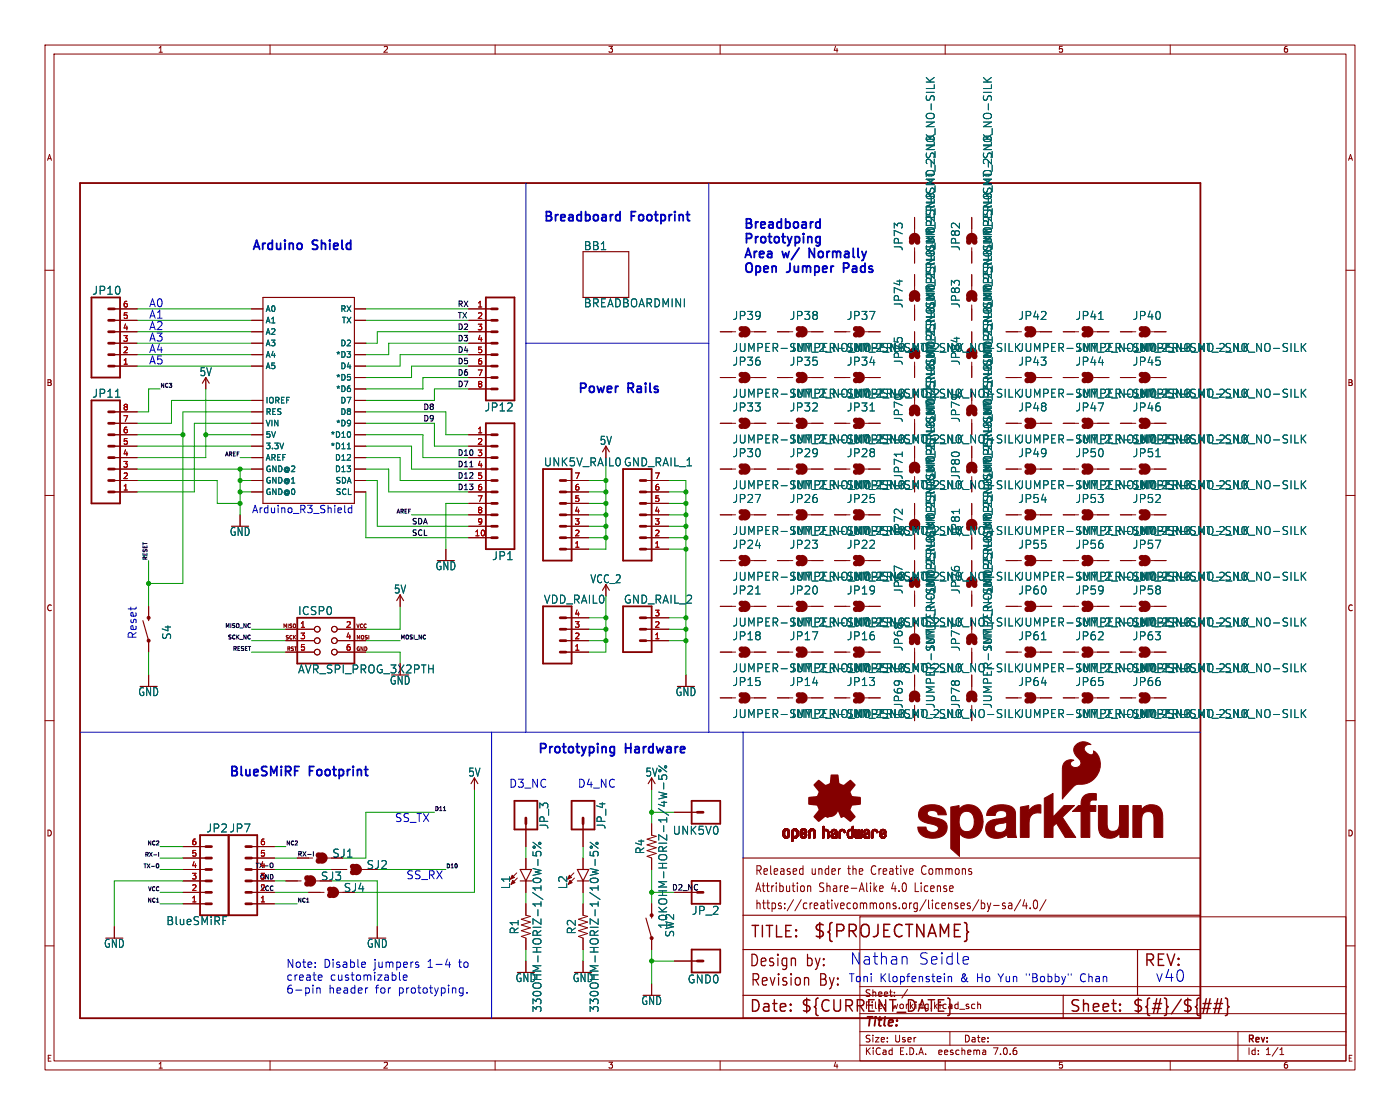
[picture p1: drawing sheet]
<svg xmlns="http://www.w3.org/2000/svg" width="311mm" height="248mm" viewBox="0 0 311 248" stroke-linecap="round" stroke-linejoin="round" font-family="sans-serif">
<defs><g id="words">
<text font-size="3.8" fill="#840000" x="180.6" y="208.6">${PROJECTNAME}</text>
<g font-size="3.5" fill="#840000">
<text x="166.6" y="208.6">TITLE:</text>
<text x="166.4" y="214.9">Design</text>
<text x="179.1" y="214.9">by:</text>
<text x="254" y="214.9">REV:</text>
<text x="166.6" y="219.2">Revision</text>
<text x="182" y="219.2">By:</text>
<text x="166.4" y="225.1">Date:</text>
<text x="177.8" y="225.1">${CURRENT_DATE}</text>
<text x="237.5" y="225.1">Sheet:</text>
<text x="251.5" y="225.1">${#}/${##}</text>
</g>
<g font-size="3.5" fill="#0000c2">
<text x="188.7" y="214.4">Nathan</text>
<text x="203.9" y="214.4">Seidle</text>
<text x="256.5" y="218.2">v40</text>
</g>
<g font-size="2.8" fill="#0000c2">
<text x="120.6" y="49.3">Breadboard</text>
<text x="140.3" y="49.3">Footprint</text>
<text x="165.1" y="50.9">Breadboard</text>
<text x="55.9" y="55.6">Arduino</text>
<text x="69.6" y="55.6">Shield</text>
<text x="165.1" y="54.2">Prototyping</text>
<text x="165.1" y="57.4">Area</text>
<text x="174" y="57.4">w/</text>
<text x="180.7" y="57.4">Normally</text>
<text x="165.1" y="60.7">Open</text>
<text x="175" y="60.7">Jumper</text>
<text x="188.3" y="60.7">Pads</text>
<text x="128.3" y="87.4">Power</text>
<text x="139.6" y="87.4">Rails</text>
<text x="119.4" y="167.4">Prototyping</text>
<text x="139.1" y="167.4">Hardware</text>
<text x="50.8" y="172.5">BlueSMiRF</text>
<text x="68.8" y="172.5">Footprint</text>
</g>
<text font-size="2.8" fill="#840000" x="192" y="228.4">Title:</text>
<g font-size="2.7" fill="#840000">
<text x="167.6" y="194.5">Released</text>
<text x="180.2" y="194.5">under</text>
<text x="188.6" y="194.5">the</text>
<text x="194" y="194.5">Creative</text>
<text x="205.4" y="194.5">Commons</text>
<text x="167.6" y="198.3">Attribution</text>
<text x="167.6" y="202.1">https://creativecommons.org/licenses/by-sa/4.0/</text>
<text x="181.9" y="198.3">Share-Alike</text>
<text x="198.2" y="198.3">4.0</text>
<text x="203.7" y="198.3">License</text>
</g>
<g font-size="2.5" fill="#006464">
<text x="129.6" y="55.7">BB1</text>
<text x="200.8" y="55.8" transform="rotate(-90 200.8 55.8)">JP73</text>
<text x="207.9" y="55.8" transform="rotate(-90 207.9 55.8)">JUMPER-SMT_2_NO_NO-SILK</text>
<text x="213.5" y="55.8" transform="rotate(-90 213.5 55.8)">JP82</text>
<text x="20.4" y="65.6">JP10</text>
<text x="129.6" y="68.4">BREADBOARDMINI</text>
<text x="162.7" y="71.2">JP39</text>
<text x="175.4" y="71.2">JP38</text>
<text x="188.1" y="71.2">JP37</text>
<text x="200.8" y="68.5" transform="rotate(-90 200.8 68.5)">JP74</text>
<text x="213.5" y="68.5" transform="rotate(-90 213.5 68.5)">JP83</text>
<text x="226.2" y="71.2">JP42</text>
<text x="238.9" y="71.2">JP41</text>
<text x="251.6" y="71.2">JP40</text>
<text x="44.3" y="83.7">5V</text>
<text x="162.7" y="81.4">JP36</text>
<text x="175.4" y="81.4">JP35</text>
<text x="175.4" y="78.3">JUMPER-SMT_2_NO_NO-SILK</text>
<text x="188.1" y="81.4">JP34</text>
<text x="188.1" y="78.3">JUMPER-SMT_2_NO_NO-SILK</text>
<text x="200.8" y="81.2" transform="rotate(-90 200.8 81.2)">JP75</text>
<text x="213.5" y="81.2" transform="rotate(-90 213.5 81.2)">JP84</text>
<text x="220.6" y="81.2" transform="rotate(-90 220.6 81.2)">JUMPER-SMT_2_NO_NO-SILK</text>
<text x="226.2" y="78.3">JUMPER-SMT_2_NO_NO-SILK</text>
<text x="226.2" y="81.4">JP43</text>
<text x="238.9" y="78.3">JUMPER-SMT_2_NO_NO-SILK</text>
<text x="238.9" y="81.4">JP44</text>
<text x="251.6" y="78.3">JUMPER-SMT_2_NO_NO-SILK</text>
<text x="251.6" y="81.4">JP45</text>
<text x="20.4" y="88.5">JP11</text>
<text x="188.1" y="88.5">JUMPER-SMT_2_NO_NO-SILK</text>
<text x="226.2" y="88.5">JUMPER-SMT_2_NO_NO-SILK</text>
<text x="238.9" y="88.5">JUMPER-SMT_2_NO_NO-SILK</text>
<text x="251.6" y="88.5">JUMPER-SMT_2_NO_NO-SILK</text>
<text x="107.6" y="91.5">JP12</text>
<text x="162.7" y="91.5">JP33</text>
<text x="175.4" y="91.5">JP32</text>
<text x="188.1" y="91.5">JP31</text>
<text x="200.8" y="93.9" transform="rotate(-90 200.8 93.9)">JP70</text>
<text x="213.5" y="93.9" transform="rotate(-90 213.5 93.9)">JP79</text>
<text x="226.2" y="91.5">JP48</text>
<text x="238.9" y="91.5">JP47</text>
<text x="251.6" y="91.5">JP46</text>
<text x="133.2" y="99">5V</text>
<text x="162.7" y="101.7">JP30</text>
<text x="162.7" y="98.7">JUMPER-SMT_2_NO_NO-SILK</text>
<text x="175.4" y="101.7">JP29</text>
<text x="175.4" y="98.7">JUMPER-SMT_2_NO_NO-SILK</text>
<text x="188.1" y="101.7">JP28</text>
<text x="188.1" y="98.7">JUMPER-SMT_2_NO_NO-SILK</text>
<text x="226.2" y="101.7">JP49</text>
<text x="226.2" y="98.7">JUMPER-SMT_2_NO_NO-SILK</text>
<text x="238.9" y="101.7">JP50</text>
<text x="238.9" y="98.7">JUMPER-SMT_2_NO_NO-SILK</text>
<text x="251.6" y="98.7">JUMPER-SMT_2_NO_NO-SILK</text>
<text x="251.6" y="101.7">JP51</text>
<text x="120.8" y="103.7">UNK5V_RAIL0 GND_RAIL_1</text>
<text x="200.8" y="106.6" transform="rotate(-90 200.8 106.6)">JP71</text>
<text x="207.9" y="106.6" transform="rotate(-90 207.9 106.6)">JUMPER-SMT_2_NO_NO-SILK</text>
<text x="213.5" y="106.6" transform="rotate(-90 213.5 106.6)">JP80</text>
<text x="220.6" y="106.6" transform="rotate(-90 220.6 106.6)">JUMPER-SMT_2_NO_NO-SILK</text>
<text x="162.7" y="108.8">JUMPER-SMT_2_NO_NO-SILK</text>
<text x="162.7" y="111.9">JP27</text>
<text x="175.4" y="111.9">JP26</text>
<text x="175.4" y="108.8">JUMPER-SMT_2_NO_NO-SILK</text>
<text x="188.1" y="108.8">JUMPER-SMT_2_NO_NO-SILK</text>
<text x="188.1" y="111.9">JP25</text>
<text x="226.2" y="111.9">JP54</text>
<text x="226.2" y="108.8">JUMPER-SMT_2_NO_NO-SILK</text>
<text x="238.9" y="111.9">JP53</text>
<text x="238.9" y="108.8">JUMPER-SMT_2_NO_NO-SILK</text>
<text x="251.6" y="111.9">JP52</text>
<text x="51" y="119.2">GND</text>
<text x="162.7" y="119">JUMPER-SMT_2_NO_NO-SILK</text>
<text x="188.1" y="119">JUMPER-SMT_2_NO_NO-SILK</text>
<text x="200.8" y="119.3" transform="rotate(-90 200.8 119.3)">JP72</text>
<text x="213.5" y="119.3" transform="rotate(-90 213.5 119.3)">JP81</text>
<text x="226.2" y="119">JUMPER-SMT_2_NO_NO-SILK</text>
<text x="238.9" y="119">JUMPER-SMT_2_NO_NO-SILK</text>
<text x="251.6" y="119">JUMPER-SMT_2_NO_NO-SILK</text>
<text x="109.3" y="124.6">JP1</text>
<text x="162.7" y="122">JP24</text>
<text x="175.4" y="122">JP23</text>
<text x="188.1" y="122">JP22</text>
<text x="226.2" y="122">JP55</text>
<text x="238.9" y="122">JP56</text>
<text x="251.6" y="122">JP57</text>
<text x="87.5" y="132">5V</text>
<text x="96.7" y="126.8">GND</text>
<text x="131.1" y="129.7">VCC_2</text>
<text x="162.7" y="129.1">JUMPER-SMT_2_NO_NO-SILK</text>
<text x="175.4" y="129.1">JUMPER-SMT_2_NO_NO-SILK</text>
<text x="188.1" y="129.1">JUMPER-SMT_2_NO_NO-SILK</text>
<text x="200.8" y="132" transform="rotate(-90 200.8 132)">JP67</text>
<text x="207.9" y="132" transform="rotate(-90 207.9 132)">JUMPER-SMT_2_NO_NO-SILK</text>
<text x="213.5" y="132" transform="rotate(-90 213.5 132)">JP76</text>
<text x="220.6" y="132" transform="rotate(-90 220.6 132)">JUMPER-SMT_2_NO_NO-SILK</text>
<text x="226.2" y="129.1">JUMPER-SMT_2_NO_NO-SILK</text>
<text x="238.9" y="129.1">JUMPER-SMT_2_NO_NO-SILK</text>
<text x="251.6" y="129.1">JUMPER-SMT_2_NO_NO-SILK</text>
<text x="66.1" y="136.8">ICSP0</text>
<text x="120.8" y="134.2">VDD_RAIL0</text>
<text x="138.5" y="134.2">GND_RAIL_2</text>
<text x="162.7" y="132.2">JP21</text>
<text x="175.4" y="132.2">JP20</text>
<text x="188.1" y="132.2">JP19</text>
<text x="226.2" y="132.2">JP60</text>
<text x="238.9" y="132.2">JP59</text>
<text x="251.6" y="132.2">JP58</text>
<text x="38.2" y="142.1" transform="rotate(-90 38.2 142.1)">S4</text>
<text x="162.7" y="142.3">JP18</text>
<text x="162.7" y="139.3">JUMPER-SMT_2_NO_NO-SILK</text>
<text x="175.4" y="142.3">JP17</text>
<text x="188.1" y="142.3">JP16</text>
<text x="188.1" y="139.3">JUMPER-SMT_2_NO_NO-SILK</text>
<text x="226.2" y="139.3">JUMPER-SMT_2_NO_NO-SILK</text>
<text x="226.2" y="142.3">JP61</text>
<text x="238.9" y="142.3">JP62</text>
<text x="238.9" y="139.3">JUMPER-SMT_2_NO_NO-SILK</text>
<text x="251.6" y="142.3">JP63</text>
<text x="251.6" y="139.3">JUMPER-SMT_2_NO_NO-SILK</text>
<text x="162.7" y="149.5">JUMPER-SMT_2_NO_NO-SILK</text>
<text x="175.4" y="149.5">JUMPER-SMT_2_NO_NO-SILK</text>
<text x="188.1" y="149.5">JUMPER-SMT_2_NO_NO-SILK</text>
<text x="200.8" y="144.7" transform="rotate(-90 200.8 144.7)">JP68</text>
<text x="207.9" y="144.7" transform="rotate(-90 207.9 144.7)">JUMPER-SMT_2_NO_NO-SILK</text>
<text x="213.5" y="144.7" transform="rotate(-90 213.5 144.7)">JP77</text>
<text x="220.6" y="144.7" transform="rotate(-90 220.6 144.7)">JUMPER-SMT_2_NO_NO-SILK</text>
<text x="226.2" y="149.5">JUMPER-SMT_2_NO_NO-SILK</text>
<text x="238.9" y="149.5">JUMPER-SMT_2_NO_NO-SILK</text>
<text x="251.6" y="149.5">JUMPER-SMT_2_NO_NO-SILK</text>
<text x="30.6" y="154.7">GND</text>
<text x="86.5" y="152.2">GND</text>
<text x="150" y="154.7">GND</text>
<text x="162.7" y="152.5">JP15</text>
<text x="175.4" y="152.5">JP14</text>
<text x="188.1" y="152.5">JP13</text>
<text x="226.2" y="152.5">JP64</text>
<text x="238.9" y="152.5">JP65</text>
<text x="251.6" y="152.5">JP66</text>
<text x="162.7" y="159.6">JUMPER-SMT_2_NO_NO-SILK</text>
<text x="175.4" y="159.6">JUMPER-SMT_2_NO_NO-SILK</text>
<text x="188.1" y="159.6">JUMPER-SMT_2_NO_NO-SILK</text>
<text x="200.8" y="157.4" transform="rotate(-90 200.8 157.4)">JP69</text>
<text x="207.9" y="157.4" transform="rotate(-90 207.9 157.4)">JUMPER-SMT_2_NO_NO-SILK</text>
<text x="213.5" y="157.4" transform="rotate(-90 213.5 157.4)">JP78</text>
<text x="220.6" y="157.4" transform="rotate(-90 220.6 157.4)">JUMPER-SMT_2_NO_NO-SILK</text>
<text x="226.2" y="159.6">JUMPER-SMT_2_NO_NO-SILK</text>
<text x="238.9" y="159.6">JUMPER-SMT_2_NO_NO-SILK</text>
<text x="251.6" y="159.6">JUMPER-SMT_2_NO_NO-SILK</text>
<text x="104" y="172.6">5V</text>
<text x="143.3" y="172.6">5V</text>
<text x="45.8" y="185">JP2 JP7</text>
<text x="122" y="184.2" transform="rotate(-90 122 184.2)">JP_3</text>
<text x="134.7" y="184.2" transform="rotate(-90 134.7 184.2)">JP_4</text>
<text x="149.4" y="185.5">UNK5V0</text>
<text x="143.4" y="189.7" transform="rotate(-90 143.4 189.7)">R4</text>
<text x="113.5" y="197.5" transform="rotate(-90 113.5 197.5)">L1</text>
<text x="126.2" y="197.5" transform="rotate(-90 126.2 197.5)">L2</text>
<text x="153.6" y="203.3">JP_2</text>
<text x="36.9" y="205.6">BlueSMiRF</text>
<text x="115.4" y="207.5" transform="rotate(-90 115.4 207.5)">R1</text>
<text x="128.1" y="207.5" transform="rotate(-90 128.1 207.5)">R2</text>
<text x="148.4" y="206.3" transform="rotate(-90 148.4 206.3)">10KOHM-HORIZ-1/4W-5%</text>
<text x="150" y="208.2" transform="rotate(-90 150 208.2)">SW2</text>
<text x="23" y="210.6">GND</text>
<text x="81.4" y="210.6">GND</text>
<text x="114.5" y="218.2">GND</text>
<text x="127.2" y="218.2">GND</text>
<text x="152.7" y="218.5">GND0</text>
<text x="120.5" y="224.9" transform="rotate(-90 120.5 224.9)">330OHM-HORIZ-1/10W-5%</text>
<text x="133.2" y="224.9" transform="rotate(-90 133.2 224.9)">330OHM-HORIZ-1/10W-5%</text>
<text x="142.4" y="223.3">GND</text>
</g>
<g font-size="2.5" fill="#0000c2">
<text x="33" y="70.9">A1</text>
<text x="33" y="68.3">A0</text>
<text x="33" y="76">A3</text>
<text x="33" y="73.4">A2</text>
<text x="33" y="81">A5</text>
<text x="33" y="78.5">A4</text>
<text x="30.5" y="142" transform="rotate(-90 30.5 142)">Reset</text>
<text x="113" y="175">D3_NC</text>
<text x="128.3" y="175">D4_NC</text>
<text x="87.6" y="182.6">SS_TX</text>
<text x="90.2" y="195.3">SS_RX</text>
<text x="63.5" y="215">Note:</text>
<text x="71.8" y="215">Disable</text>
<text x="83" y="215">jumpers</text>
<text x="95" y="215">1-4</text>
<text x="102" y="215">to</text>
<text x="63.5" y="217.9">create</text>
<text x="63.5" y="220.7">6-pin</text>
<text x="72.9" y="220.7">header</text>
<text x="73.3" y="217.9">customizable</text>
<text x="83.3" y="220.7">for</text>
<text x="88.5" y="220.7">prototyping.</text>
<text x="188.5" y="218.2">Toni</text>
<text x="195.3" y="218.2">Klopfenstein</text>
<text x="213.3" y="218.2">&amp;</text>
<text x="217" y="218.2">Ho</text>
<text x="221.9" y="218.2">Yun</text>
<text x="228.1" y="218.2">&quot;Bobby&quot;</text>
<text x="240.2" y="218.2">Chan</text>
</g>
<g font-size="2.5" fill="#840000">
<text x="66.1" y="149.7">AVR_SPI_PROG_3X2PTH</text>
<text x="73.8" y="190.6">SJ1</text>
<text x="71.2" y="195.7">SJ3</text>
<text x="81.4" y="193.1">SJ2</text>
<text x="76.3" y="198.2">SJ4</text>
</g>
<text font-size="2.3" fill="#0000c2" x="55.9" y="114.1">Arduino_R3_Shield</text>
<g font-size="2.1" fill="#840000">
<text x="192" y="221.5">Sheet:</text>
<text x="192" y="224.2">File:</text>
<text x="198.1" y="224.2">working.kicad_sch</text>
<text x="192" y="231.6">Size:</text>
<text x="198.7" y="231.6">User</text>
<text x="214" y="231.6">Date:</text>
<text x="277" y="231.8">Rev:</text>
<text x="192" y="234.4">KiCad</text>
<text x="199.8" y="234.4">E.D.A.</text>
<text x="208.7" y="234.4">eeschema</text>
<text x="221" y="234.4">7.0.6</text>
<text x="277" y="234.4">Id:</text>
<text x="281.1" y="234.4">1/1</text>
</g>
<g font-size="1.8" fill="#840000">
<text x="35" y="11.9">1</text>
<text x="85" y="11.9">2</text>
<text x="135" y="11.9">3</text>
<text x="185" y="11.9">4</text>
<text x="235" y="11.9">5</text>
<text x="285" y="11.9">6</text>
<text x="10.3" y="35.9">A</text>
<text x="299.4" y="35.9">A</text>
<text x="10.3" y="85.9">B</text>
<text x="299.3" y="85.9">B</text>
<text x="10.3" y="135.9">C</text>
<text x="299.3" y="135.9">C</text>
<text x="10.3" y="185.9">D</text>
<text x="299.3" y="185.9">D</text>
<text x="10.3" y="235.9">E</text>
<text x="35" y="237.4">1</text>
<text x="85" y="237.4">2</text>
<text x="135" y="237.4">3</text>
<text x="185" y="237.4">4</text>
<text x="235" y="237.4">5</text>
<text x="285" y="237.4">6</text>
<text x="299.4" y="235.9">E</text>
</g>
<g font-size="1.8" fill="#a90000">
<text x="27.2" y="70.9">5</text>
<text x="27.2" y="68.3">6</text>
<text x="106" y="68.3">1</text>
<text x="106" y="70.9">2</text>
<text x="27.2" y="75.9">3</text>
<text x="27.2" y="73.4">4</text>
<text x="106" y="73.4">3</text>
<text x="106" y="75.9">4</text>
<text x="27.2" y="81">1</text>
<text x="27.2" y="78.5">2</text>
<text x="106" y="78.5">5</text>
<text x="106" y="81">6</text>
<text x="106" y="83.6">7</text>
<text x="106" y="86.1">8</text>
<text x="27.2" y="93.7">7</text>
<text x="27.2" y="91.2">8</text>
<text x="27.2" y="101.3">4</text>
<text x="27.2" y="98.8">5</text>
<text x="27.2" y="96.3">6</text>
<text x="106" y="96.3">1</text>
<text x="106" y="98.8">2</text>
<text x="106" y="101.3">3</text>
<text x="27.2" y="106.4">2</text>
<text x="27.2" y="103.9">3</text>
<text x="106" y="103.9">4</text>
<text x="106" y="106.4">5</text>
<text x="127.6" y="106.4">7</text>
<text x="145.3" y="106.4">7</text>
<text x="27.2" y="109">1</text>
<text x="106" y="109">6</text>
<text x="106" y="111.5">7</text>
<text x="127.6" y="111.5">5</text>
<text x="127.6" y="109">6</text>
<text x="145.3" y="111.5">5</text>
<text x="145.3" y="109">6</text>
<text x="105.4" y="119.1">10</text>
<text x="106" y="114">8</text>
<text x="106" y="116.6">9</text>
<text x="127.6" y="119.1">2</text>
<text x="127.6" y="116.6">3</text>
<text x="127.6" y="114">4</text>
<text x="145.3" y="119.1">2</text>
<text x="145.3" y="116.6">3</text>
<text x="145.3" y="114">4</text>
<text x="127.6" y="121.7">1</text>
<text x="145.3" y="121.7">1</text>
<text x="127.6" y="136.9">4</text>
<text x="145.3" y="136.9">3</text>
<text x="66.6" y="139.4">1</text>
<text x="66.6" y="142">3</text>
<text x="76.8" y="139.4">2</text>
<text x="76.8" y="142">4</text>
<text x="127.6" y="142">2</text>
<text x="127.6" y="139.4">3</text>
<text x="145.3" y="142">1</text>
<text x="145.3" y="139.4">2</text>
<text x="66.6" y="144.5">5</text>
<text x="76.8" y="144.5">6</text>
<text x="127.6" y="144.5">1</text>
<text x="42.5" y="190.2">5</text>
<text x="42.5" y="187.7">6</text>
<text x="57.7" y="190.2">5</text>
<text x="57.7" y="187.7">6</text>
<text x="42.5" y="197.9">2</text>
<text x="42.5" y="195.3">3</text>
<text x="42.5" y="192.8">4</text>
<text x="57.7" y="197.9">2</text>
<text x="57.7" y="195.3">3</text>
<text x="57.7" y="192.8">4</text>
<text x="42.5" y="200.4">1</text>
<text x="57.7" y="200.4">1</text>
</g>
<g font-size="1.8" fill="#006464">
<text x="58.9" y="69.4">A0</text>
<text x="58.9" y="72">A1</text>
<text x="75.5" y="69.4">RX</text>
<text x="75.9" y="72">TX</text>
<text x="58.9" y="74.5">A2</text>
<text x="58.9" y="77.1">A3</text>
<text x="75.5" y="77.1">D2</text>
<text x="58.9" y="79.6">A4</text>
<text x="58.9" y="82.1">A5</text>
<text x="74.6" y="79.6">*D3</text>
<text x="75.5" y="82.1">D4</text>
<text x="58.9" y="89.8">IOREF</text>
<text x="74.6" y="84.7">*D5</text>
<text x="74.6" y="87.2">*D6</text>
<text x="75.5" y="89.8">D7</text>
<text x="58.9" y="92.3">RES</text>
<text x="58.9" y="94.8">VIN</text>
<text x="74.6" y="94.8">*D9</text>
<text x="75.5" y="92.3">D8</text>
<text x="58.9" y="99.9">3.3V</text>
<text x="58.9" y="97.4">5V</text>
<text x="73.4" y="97.4">*D10</text>
<text x="73.4" y="99.9">*D11</text>
<text x="58.9" y="102.5">AREF</text>
<text x="58.9" y="107.5">GND@1</text>
<text x="58.9" y="105">GND@2</text>
<text x="74.3" y="102.5">D12</text>
<text x="74.3" y="105">D13</text>
<text x="74.5" y="107.5">SDA</text>
<text x="58.9" y="110.1">GND@0</text>
<text x="74.5" y="110.1">SCL</text>
</g>
<g font-size="1.7" fill="#0f0f0f">
<text x="101.6" y="68.2">RX</text>
<text x="101.6" y="70.8">TX</text>
<text x="101.6" y="73.3">D2</text>
<text x="101.6" y="75.9">D3</text>
<text x="101.6" y="83.5">D6</text>
<text x="101.6" y="80.9">D5</text>
<text x="101.6" y="78.4">D4</text>
<text x="101.6" y="86">D7</text>
<text x="94" y="91.1">D8</text>
<text x="94" y="93.6">D9</text>
<text x="101.6" y="101.3">D10</text>
<text x="101.6" y="106.3">D12</text>
<text x="101.6" y="103.8">D11</text>
<text x="101.6" y="108.9">D13</text>
<text x="91.4" y="119">SCL</text>
<text x="91.4" y="116.5">SDA</text>
<text x="149.2" y="197.8">D2_NC</text>
</g>
<g font-size="1.4" fill="#0f0f0f">
<text x="66" y="190.2">RX-I</text>
<text x="56.6" y="192.8">TX-O</text>
<text x="57.6" y="195.3">GND</text>
<text x="57.8" y="197.8">VCC</text>
</g>
<g font-size="1.2" fill="#0f0f0f">
<text x="35.6" y="86.1">NC3</text>
<text x="49.8" y="101.4">AREF</text>
<text x="87.9" y="114.1">AREF</text>
<text x="32.8" y="124.5" transform="rotate(-90 32.8 124.5)">RESET</text>
<text x="49.9" y="139.5">MISO_NC</text>
<text x="50.5" y="142">SCK_NC</text>
<text x="88.9" y="142">MOSI_NC</text>
<text x="51.6" y="144.5">RESET</text>
<text x="96.5" y="180.1">D11</text>
<text x="32" y="190.3">RX-I</text>
<text x="32.6" y="187.7">NC2</text>
<text x="63.5" y="187.7">NC2</text>
<text x="31.7" y="192.8">TX-O</text>
<text x="32.7" y="197.9">VCC</text>
<text x="99.1" y="192.8">D10</text>
<text x="32.6" y="200.4">NC1</text>
<text x="66" y="200.4">NC1</text>
</g>
<g font-size="1.1" fill="#840000">
<text x="62.8" y="139.6">MISO</text>
<text x="63.3" y="142.2">SCK</text>
<text x="79" y="142.2">MOSI</text>
<text x="79" y="139.6">VCC</text>
<text x="63.6" y="144.7">RST</text>
<text x="79" y="144.7">GND</text>
</g>
</g></defs>
<g fill="none" stroke="#840000" stroke-width=".22">
<path d="M10 10h291v227.5h-291zM12 12h287v223.5h-287zM60 10v2M110 10v2M160 10v2M210 10v2M260 10v2M10 60h2M203.2 48.3v3.4M203.2 55v3.4M215.9 48.3v3.4M215.9 55v3.4"/>
<path d="M299 60h2M25.4 73.7h5.1M25.4 68.6h5.1M25.4 71.1h5.1M25.4 76.2h5.1M25.4 78.7h5.1M55.9 73.7h2.5M55.9 68.6h2.5M55.9 71.1h2.5M55.9 76.2h2.5M55.9 78.7h2.5M78.7 68.6h2.6"/>
<path d="M78.7 71.1h2.6M78.7 76.2h2.6M78.7 78.7h2.6M104.1 73.7h5.1M104.1 68.6h5.1M104.1 71.1h5.1M104.1 76.2h5.1M104.1 78.7h5.1M160 73.7h3.4M166.8 73.7h3.4M172.7 73.7h3.4M179.5 73.7h3.4"/>
<path d="M185.4 73.7h3.4M192.2 73.7h3.4M203.2 61v3.4M203.2 67.7v3.4M203.2 73.7v2.5M215.9 61v3.4M215.9 67.7v3.4M215.9 73.7v2.5M223.5 73.7h3.4M230.3 73.7h3.4M236.2 73.7h3.4M243 73.7h3.4"/>
<path d="M248.9 73.7h3.4M255.7 73.7h3.4M25.4 99.1h5.1M25.4 96.5h5.1M25.4 94h5.1M25.4 91.4h5.1M25.4 81.3h5.1M45.7 83.8v2.6M55.9 99.1h2.5M55.9 96.5h2.5M55.9 94h2.5M55.9 91.4h2.5"/>
<path d="M55.9 81.3h2.5M55.9 88.9h2.5M78.7 99.1h2.6M78.7 96.5h2.6M78.7 94h2.6M78.7 91.4h2.6M78.7 81.3h2.6M78.7 83.8h2.6M78.7 86.4h2.6M78.7 88.9h2.6M104.1 99.1h5.1M104.1 96.5h5.1"/>
<path d="M104.1 81.3h5.1M104.1 83.8h5.1M104.1 86.4h5.1M134.6 99.1v2.5M160 94h3.4M160 83.8h3.4M166.8 94h3.4M166.8 83.8h3.4M172.7 94h3.4M172.7 83.8h3.4M179.5 94h3.4M179.5 83.8h3.4"/>
<path d="M185.4 94h3.4M185.4 83.8h3.4M192.2 94h3.4M192.2 83.8h3.4M203.2 80.4v3.4M203.2 88.9v.9M203.2 93.1v3.4M203.2 99.1v3.4M215.9 80.4v3.4M215.9 88.9v.9M215.9 93.1v3.4M215.9 99.1v3.4"/>
<path d="M223.5 94h3.4M223.5 83.8h3.4M230.3 94h3.4M230.3 83.8h3.4M236.2 94h3.4M236.2 83.8h3.4M243 94h3.4M243 83.8h3.4M248.9 94h3.4M248.9 83.8h3.4M255.7 94h3.4M255.7 83.8h3.4"/>
<path d="M10 110h2M25.4 109.2h5.1M25.4 106.7h5.1M25.4 104.1h5.1M25.4 101.6h5.1M53.3 114.3v2.5M55.9 109.2h2.5M55.9 106.7h2.5M55.9 104.1h2.5M55.9 101.6h2.5M78.7 109.2h2.6M78.7 106.7h2.6"/>
<path d="M78.7 104.1h2.6M78.7 101.6h2.6M104.1 109.2h5.1M104.1 106.7h5.1M104.1 104.1h5.1M104.1 101.6h5.1M104.1 114.3h5.1M104.1 119.4h5.1M104.1 111.8h5.1M104.1 116.8h5.1M125.7 109.2h5.1M125.7 106.7h5.1"/>
<path d="M125.7 114.3h5.1M125.7 119.4h5.1M125.7 111.8h5.1M125.7 116.8h5.1M143.5 109.2h5.1M143.5 106.7h5.1M143.5 114.3h5.1M143.5 119.4h5.1M143.5 111.8h5.1M143.5 116.8h5.1M160 104.1h3.4M160 114.3h3.4"/>
<path d="M166.8 104.1h3.4M166.8 114.3h3.4M172.7 104.1h3.4M172.7 114.3h3.4M179.5 104.1h3.4M179.5 114.3h3.4M185.4 104.1h3.4M185.4 114.3h3.4M192.2 104.1h3.4M192.2 114.3h3.4M203.2 105.8v.9M203.2 111.8v3.4"/>
<path d="M203.2 119.4v2.5M215.9 105.8v.9M215.9 111.8v3.4M215.9 119.4v2.5M223.5 104.1h3.4M223.5 114.3h3.4M230.3 104.1h3.4M230.3 114.3h3.4M236.2 104.1h3.4M236.2 114.3h3.4M243 104.1h3.4M243 114.3h3.4"/>
<path d="M248.9 104.1h3.4M248.9 114.3h3.4M255.7 104.1h3.4M255.7 114.3h3.4M299 110h2M33 134.6v2.6M63.5 139.7h6.3M74.9 139.7h6.4M88.9 132.1v2.5M99.1 121.9v2.6M125.7 139.7h5.1M125.7 137.2h5.1"/>
<path d="M125.7 121.9h5.1M134.6 129.8v2.5M143.5 139.7h5.1M143.5 137.2h5.1M143.5 121.9h5.1M160 134.6h3.4M160 124.5h3.4M166.8 134.6h3.4M166.8 124.5h3.4M172.7 134.6h3.4M172.7 124.5h3.4M179.5 134.6h3.4"/>
<path d="M179.5 124.5h3.4M185.4 134.6h3.4M185.4 124.5h3.4M192.2 134.6h3.4M192.2 124.5h3.4M203.2 124.5v2.5M203.2 131.2v3.4M203.2 139.7v.9M215.9 124.5v2.5M215.9 131.2v3.4M215.9 139.7v.9M223.5 134.6h3.4"/>
<path d="M223.5 124.5h3.4M230.3 134.6h3.4M230.3 124.5h3.4M236.2 134.6h3.4M236.2 124.5h3.4M243 134.6h3.4M243 124.5h3.4M248.9 134.6h3.4M248.9 124.5h3.4M255.7 134.6h3.4M255.7 124.5h3.4M10 160h2"/>
<path d="M33 142.2v2.6M33 149.9v2.5M63.5 144.8h6.3M63.5 142.2h6.3M74.9 144.8h6.4M74.9 142.2h6.4M125.7 144.8h5.1M125.7 142.2h5.1M143.5 142.2h5.1M152.4 149.9v2.5M160 144.8h3.4M160 154.9h3.4"/>
<path d="M166.8 144.8h3.4M166.8 154.9h3.4M172.7 144.8h3.4M172.7 154.9h3.4M179.5 144.8h3.4M179.5 154.9h3.4M185.4 144.8h3.4M185.4 154.9h3.4M192.2 144.8h3.4M192.2 154.9h3.4M203.2 143.9v3.4M203.2 149.9v3.4"/>
<path d="M203.2 156.6v.9M215.9 143.9v3.4M215.9 149.9v3.4M215.9 156.6v.9M223.5 144.8h3.4M223.5 154.9h3.4M230.3 144.8h3.4M230.3 154.9h3.4M236.2 144.8h3.4M236.2 154.9h3.4M243 144.8h3.4M243 154.9h3.4"/>
<path d="M248.9 144.8h3.4M248.9 154.9h3.4M255.7 144.8h3.4M255.7 154.9h3.4M299 160h2M105.4 172.7v2.6M144.8 172.7v2.6M40.6 198.1h5.1M40.6 195.6h5.1M40.6 193h5.1M40.6 190.5h5.1M40.6 188h5.1"/>
<path d="M55.9 198.1h5.1M55.9 195.6h5.1M55.9 193h5.1M55.9 190.5h5.1M55.9 188h5.1M63.5 195.6h3.4M66 190.5h3.5M68.6 198.1h3.4M70.2 195.6h.9M72.8 190.5h.9M75.3 198.1h.9M76.2 193h.9"/>
<path d="M80.4 193h.9M114.8 193.8l-1.4 1.4M114.9 194.9l-1.4 1.4M116.8 182.9v5.1M116.8 190.5v2.5M116.8 195.6v2.5M127.5 193.8l-1.4 1.4M127.6 194.9l-1.4 1.4M129.5 182.9v5.1M129.5 190.5v2.5M129.5 195.6v2.5M144.8 182.9v2.5l1 .3-2 .6 2 .6-2 .7 2 .6-2 .6 2 .7-2 .6 1 .4v2.5"/>
<path d="M149.9 198.1h5M149.9 180.3h5M177.9 192.8l.5 .1M178.4 192.2v1.9M178.4 194l-.5 .1M178.6 196.8v1M179.4 196.7v1.2M179.4 196.8l.3-.1 .4 .1v1.1M194.3 197.2l.5 .7M194.8 196.7l-.6 .7M195.4 197.3l.8-.2-.1-.3-.4-.1-.3 .2 .1 1h.6M217.5 199.7l-1.4 2.5"/>
<path d="M218 199.8v2M226.8 199.7l-1.4 2.5M227.6 199.7l-.4 1.4h1.1M229.8 199.9l.3-.1a1.34 1.34 0 0 1 0 2h-.1a1.44 1.44 0 0 1-.2-1.9zM232.4 199.7l-1.4 2.5M10 210h2M25.4 205.7v2.6M40.6 200.7h5.1M55.9 200.7h5.1M83.8 205.7v2.6M116.8 200.7v2.5l1.1 .3-2.1 .6 2.1 .6-2.1 .7 2.1 .6-2.1 .6 2.1 .7-2.1 .6 1 .4v2.5M116.8 213.4v2.5"/>
<path d="M129.5 200.7v2.5l1.1 .3-2.1 .6 2.1 .6-2.1 .7 2.1 .6-2.1 .6 2.1 .7-2.1 .6 1 .4v2.5M129.5 213.4v2.5M144.8 200.7v2.5M144.8 208.3v2.5M144.8 218.4v2.6M149.9 213.4h5M191 203.5h108v32h-108zM191 219h108M201.6 219.7l-1.2 1.9M218 200.6l.5-.1 .3 .3-.2 .9h-.6M219.4 200.5l.3 1.3M219.7 201.8l-.3 .6"/>
<path d="M220.1 200.5l-.4 1.3M220.8 201h1.2M223.3 200.6l-.4-.1-.2 .2 .1 .3 .5 .2v.5h-.6M224.1 200.6h.6l.1 1.2M224.8 200.9l-.5 .1-.3 .3 .3 .5 .5-.1M228 200.5v1.3M228.9 201.6v.2M299 210h2M60 235.5v2M110 235.5v2M160 235.5v2M191 232h108"/>
<path d="M191 229h108M191 225h108M198.7 221.1l.1 .1M198.7 221.1l-.1 .1M198.7 220.3v.1M198.7 221.1v.1M210 235.5v2M211 229v3M216.6 223l-.5-.1-.2 .3 .1 .7h.6M217.2 223.1l.2-.2 .4 .1 .1 .9M217.2 222.4v1.5M218.9 233.2l.1 .9"/>
<path d="M219 234.1h-.1M219 233.5l-.1 .1M260 235.5v2M275 229v6.5M284.4 234.1h.8M284.4 233.1l.4-.5v1.5"/>
<circle cx="70.5" cy="139.7" r=".63"/>
<circle cx="74.3" cy="139.7" r=".63"/>
<circle cx="70.5" cy="142.2" r=".63"/>
<circle cx="70.5" cy="144.8" r=".63"/>
<circle cx="74.3" cy="144.8" r=".63"/>
<circle cx="74.3" cy="142.2" r=".63"/>
</g>
<g fill="none" stroke="#840000" stroke-width="1.3">
<path d="M202.6 53.7l.2-.4 .4-.2 .5 .2 .1 .4M202.6 53l.2-.5 .4-.2 .5 .2 .1 .5M215.3 53.7l.2-.4 .4-.2 .5 .2 .1 .4M215.3 53l.2-.5 .4-.2 .5 .2 .1 .5M164.7 73l.5 .2 .2 .5-.2 .4-.5 .2M165.5 73l.4 .2 .2 .5-.2 .4-.4 .2M177.4 73l.5 .2 .2 .5-.2 .4-.5 .2M178.2 73l.4 .2 .2 .5-.2 .4-.4 .2M190.1 73l.5 .2 .2 .5-.2 .4-.5 .2M190.9 73l.4 .2 .2 .5-.2 .4-.4 .2M202.6 66.4l.2-.4 .4-.2 .5 .2 .1 .4M202.6 65.7l.2-.5 .4-.2 .5 .2 .1 .5"/>
<path d="M215.3 66.4l.2-.4 .4-.2 .5 .2 .1 .4M215.3 65.7l.2-.5 .4-.2 .5 .2 .1 .5M228.2 73l.5 .2 .2 .5-.2 .4-.5 .2M229 73l.4 .2 .2 .5-.2 .4-.4 .2M240.9 73l.5 .2 .2 .5-.2 .4-.5 .2M241.7 73l.4 .2 .2 .5-.2 .4-.4 .2M253.6 73l.5 .2 .2 .5-.2 .4-.5 .2M254.4 73l.4 .2 .2 .5-.2 .4-.4 .2M164.7 93.3l.5 .2 .2 .5-.2 .4-.5 .2M164.7 83.2l.5 .2 .2 .4-.2 .5-.5 .2M165.5 93.3l.4 .2 .2 .5-.2 .4-.4 .2M165.5 83.2l.4 .2 .2 .4-.2 .5-.4 .2"/>
<path d="M177.4 93.3l.5 .2 .2 .5-.2 .4-.5 .2M177.4 83.2l.5 .2 .2 .4-.2 .5-.5 .2M178.2 93.3l.4 .2 .2 .5-.2 .4-.4 .2M178.2 83.2l.4 .2 .2 .4-.2 .5-.4 .2M190.1 83.2l.5 .2 .2 .4-.2 .5-.5 .2M190.1 93.3l.5 .2 .2 .5-.2 .4-.5 .2M190.9 83.2l.4 .2 .2 .4-.2 .5-.4 .2M190.9 93.3l.4 .2 .2 .5-.2 .4-.4 .2M202.6 91.8l.2-.4 .4-.2 .5 .2 .1 .4M202.6 91.1l.2-.5 .4-.2 .5 .2 .1 .5M215.3 91.8l.2-.4 .4-.2 .5 .2 .1 .4M215.3 91.1l.2-.5 .4-.2 .5 .2 .1 .5"/>
<path d="M228.2 93.3l.5 .2 .2 .5-.2 .4-.5 .2M228.2 83.2l.5 .2 .2 .4-.2 .5-.5 .2M229 93.3l.4 .2 .2 .5-.2 .4-.4 .2M229 83.2l.4 .2 .2 .4-.2 .5-.4 .2M240.9 83.2l.5 .2 .2 .4-.2 .5-.5 .2M240.9 93.3l.5 .2 .2 .5-.2 .4-.5 .2M241.7 83.2l.4 .2 .2 .4-.2 .5-.4 .2M241.7 93.3l.4 .2 .2 .5-.2 .4-.4 .2M253.6 93.3l.5 .2 .2 .5-.2 .4-.5 .2M253.6 83.2l.5 .2 .2 .4-.2 .5-.5 .2M254.4 93.3l.4 .2 .2 .5-.2 .4-.4 .2M254.4 83.2l.4 .2 .2 .4-.2 .5-.4 .2"/>
<path d="M164.7 103.5l.5 .2 .2 .4-.2 .5-.5 .2M164.7 113.7l.5 .2 .2 .4-.2 .5-.5 .1M165.5 103.5l.4 .2 .2 .4-.2 .5-.4 .2M165.5 113.7l.4 .2 .2 .4-.2 .5-.4 .1M177.4 113.7l.5 .2 .2 .4-.2 .5-.5 .1M177.4 103.5l.5 .2 .2 .4-.2 .5-.5 .2M178.2 113.7l.4 .2 .2 .4-.2 .5-.4 .1M178.2 103.5l.4 .2 .2 .4-.2 .5-.4 .2M190.1 103.5l.5 .2 .2 .4-.2 .5-.5 .2M190.1 113.7l.5 .2 .2 .4-.2 .5-.5 .1M190.9 103.5l.4 .2 .2 .4-.2 .5-.4 .2M190.9 113.7l.4 .2 .2 .4-.2 .5-.4 .1"/>
<path d="M202.6 116.5l.2-.5 .4-.2 .5 .2 .1 .5M202.6 104.5l.2-.4 .4-.2 .5 .2 .1 .4M202.6 103.8l.2-.5 .4-.2 .5 .2 .1 .5M215.3 116.5l.2-.5 .4-.2 .5 .2 .1 .5M215.3 104.5l.2-.4 .4-.2 .5 .2 .1 .4M215.3 103.8l.2-.5 .4-.2 .5 .2 .1 .5M228.2 113.7l.5 .2 .2 .4-.2 .5-.5 .1M228.2 103.5l.5 .2 .2 .4-.2 .5-.5 .2M229 113.7l.4 .2 .2 .4-.2 .5-.4 .1M229 103.5l.4 .2 .2 .4-.2 .5-.4 .2M240.9 113.7l.5 .2 .2 .4-.2 .5-.5 .1M240.9 103.5l.5 .2 .2 .4-.2 .5-.5 .2"/>
<path d="M241.7 113.7l.4 .2 .2 .4-.2 .5-.4 .1M241.7 103.5l.4 .2 .2 .4-.2 .5-.4 .2M253.6 113.7l.5 .2 .2 .4-.2 .5-.5 .1M253.6 103.5l.5 .2 .2 .4-.2 .5-.5 .2M254.4 113.7l.4 .2 .2 .4-.2 .5-.4 .1M254.4 103.5l.4 .2 .2 .4-.2 .5-.4 .2M164.7 134l.5 .2 .2 .4-.2 .5-.5 .2M164.7 123.8l.5 .2 .2 .5-.2 .4-.5 .2M165.5 134l.4 .2 .2 .4-.2 .5-.4 .2M165.5 123.8l.4 .2 .2 .5-.2 .4-.4 .2M177.4 134l.5 .2 .2 .4-.2 .5-.5 .2M177.4 123.8l.5 .2 .2 .5-.2 .4-.5 .2"/>
<path d="M178.2 134l.4 .2 .2 .4-.2 .5-.4 .2M178.2 123.8l.4 .2 .2 .5-.2 .4-.4 .2M190.1 134l.5 .2 .2 .4-.2 .5-.5 .2M190.1 123.8l.5 .2 .2 .5-.2 .4-.5 .2M190.9 134l.4 .2 .2 .4-.2 .5-.4 .2M190.9 123.8l.4 .2 .2 .5-.2 .4-.4 .2M228.2 134l.5 .2 .2 .4-.2 .5-.5 .2M228.2 123.8l.5 .2 .2 .5-.2 .4-.5 .2M229 134l.4 .2 .2 .4-.2 .5-.4 .2M229 123.8l.4 .2 .2 .5-.2 .4-.4 .2M240.9 123.8l.5 .2 .2 .5-.2 .4-.5 .2M240.9 134l.5 .2 .2 .4-.2 .5-.5 .2"/>
<path d="M241.7 123.8l.4 .2 .2 .5-.2 .4-.4 .2M241.7 134l.4 .2 .2 .4-.2 .5-.4 .2M253.6 134l.5 .2 .2 .4-.2 .5-.5 .2M253.6 123.8l.5 .2 .2 .5-.2 .4-.5 .2M254.4 134l.4 .2 .2 .4-.2 .5-.4 .2M254.4 123.8l.4 .2 .2 .5-.2 .4-.4 .2M164.7 144.1l.5 .2 .2 .5-.2 .4-.5 .2M164.7 154.3l.5 .2 .2 .4-.2 .5-.5 .2M165.5 144.1l.4 .2 .2 .5-.2 .4-.4 .2M165.5 154.3l.4 .2 .2 .4-.2 .5-.4 .2M177.4 144.1l.5 .2 .2 .5-.2 .4-.5 .2M177.4 154.3l.5 .2 .2 .4-.2 .5-.5 .2"/>
<path d="M178.2 144.1l.4 .2 .2 .5-.2 .4-.4 .2M178.2 154.3l.4 .2 .2 .4-.2 .5-.4 .2M190.1 144.1l.5 .2 .2 .5-.2 .4-.5 .2M190.1 154.3l.5 .2 .2 .4-.2 .5-.5 .2M190.9 144.1l.4 .2 .2 .5-.2 .4-.4 .2M190.9 154.3l.4 .2 .2 .4-.2 .5-.4 .2M202.6 155.3l.2-.4 .4-.2 .5 .2 .1 .4M202.6 154.6l.2-.5 .4-.2 .5 .2 .1 .5M202.6 142.6l.2-.4 .4-.2 .5 .2 .1 .4M202.6 141.9l.2-.5 .4-.2 .5 .2 .1 .5M215.3 155.3l.2-.4 .4-.2 .5 .2 .1 .4M215.3 154.6l.2-.5 .4-.2 .5 .2 .1 .5"/>
<path d="M215.3 142.6l.2-.4 .4-.2 .5 .2 .1 .4M215.3 141.9l.2-.5 .4-.2 .5 .2 .1 .5M228.2 144.1l.5 .2 .2 .5-.2 .4-.5 .2M228.2 154.3l.5 .2 .2 .4-.2 .5-.5 .2M229 144.1l.4 .2 .2 .5-.2 .4-.4 .2M229 154.3l.4 .2 .2 .4-.2 .5-.4 .2M240.9 144.1l.5 .2 .2 .5-.2 .4-.5 .2M240.9 154.3l.5 .2 .2 .4-.2 .5-.5 .2M241.7 144.1l.4 .2 .2 .5-.2 .4-.4 .2M241.7 154.3l.4 .2 .2 .4-.2 .5-.4 .2M253.6 144.1l.5 .2 .2 .5-.2 .4-.5 .2M253.6 154.3l.5 .2 .2 .4-.2 .5-.5 .2"/>
<path d="M254.4 144.1l.4 .2 .2 .5-.2 .4-.4 .2M254.4 154.3l.4 .2 .2 .4-.2 .5-.4 .2M68.2 194.9l.4 .2 .2 .5-.2 .4-.4 .2M69 194.9l.4 .2 .2 .5-.2 .4-.4 .2M70.7 189.9l.5 .2 .2 .4-.2 .5-.5 .1M71.5 189.9l.5 .2 .1 .4-.1 .4-.5 .2M73.3 197.5l.4 .2 .2 .4-.2 .5-.4 .2M74 197.5l.5 .2 .2 .4-.2 .5-.5 .2M78.4 192.4l.4 .2 .2 .4-.2 .5-.4 .2M79.1 192.4l.5 .2 .2 .4-.2 .5-.5 .2"/>
</g>
<g fill="none" stroke="#840000" stroke-width=".41">
<path d="M17.8 40.6h248.9v185.5h-248.9zM20.3 66h6.4v17.8h-6.4zM107.9 66h6.4v22.9h-6.4zM20.3 88.9h6.4v22.9h-6.4zM107.9 94h6.4v27.9h-6.4zM120.6 104.1h6.4v20.4h-6.4zM138.4 104.1h6.4v20.4h-6.4zM66 137.2h12.7v10.1h-12.7zM120.6 134.6h6.4v12.7h-6.4zM138.4 134.6h6.4v10.2h-6.4zM114.3 177.8h5.1v6.3h-5.1zM127 177.8h5.1v6.3h-5.1z"/>
<path d="M153.7 177.8h6.3v5.1h-6.3zM44.4 185.4h12.7v17.8h-12.7zM50.8 185.4v17.8M153.7 195.6h6.3v5.1h-6.3zM153.7 210.8h6.3v5.1h-6.3z"/>
</g>
<g fill="none" stroke="#840000" stroke-width=".61">
<path d="M24.1 78.7h1.3M24.1 76.2h1.3M24.1 73.7h1.3M24.1 71.1h1.3M24.1 68.6h1.3M109.2 78.7h1.3M109.2 76.2h1.3M109.2 73.7h1.3M109.2 71.1h1.3M109.2 68.6h1.3M24.1 99.1h1.3M24.1 96.5h1.3"/>
<path d="M24.1 94h1.3M24.1 91.4h1.3M24.1 81.3h1.3M109.2 99.1h1.3M109.2 96.5h1.3M109.2 81.3h1.3M109.2 83.8h1.3M109.2 86.4h1.3M24.1 109.2h1.3M24.1 106.7h1.3M24.1 104.1h1.3M24.1 101.6h1.3"/>
<path d="M109.2 109.2h1.3M109.2 106.7h1.3M109.2 104.1h1.3M109.2 101.6h1.3M109.2 111.8h1.3M109.2 114.3h1.3M109.2 116.8h1.3M109.2 119.4h1.3M124.5 109.2h1.2M124.5 106.7h1.2M124.5 111.8h1.2M124.5 114.3h1.2"/>
<path d="M124.5 116.8h1.2M124.5 119.4h1.2M142.2 109.2h1.3M142.2 106.7h1.3M142.2 111.8h1.3M142.2 114.3h1.3M142.2 116.8h1.3M142.2 119.4h1.3M124.5 139.7h1.2M124.5 137.2h1.2M124.5 121.9h1.2M142.2 139.7h1.3"/>
<path d="M142.2 137.2h1.3M142.2 121.9h1.3M124.5 142.2h1.2M124.5 144.8h1.2M142.2 142.2h1.3M45.7 198.1h1.3M45.7 195.6h1.3M45.7 193h1.3M45.7 190.5h1.3M45.7 188h1.3M54.6 198.1h1.3M54.6 195.6h1.3"/>
<path d="M54.6 193h1.3M54.6 190.5h1.3M54.6 188h1.3M116.8 181.6v1.3M129.5 181.6v1.3M154.9 198.1h1.3M154.9 180.3h1.3M45.7 200.7h1.3M54.6 200.7h1.3M154.9 213.4h1.3"/>
</g>
<g fill="none" stroke="#006464" stroke-width=".22">
<path d="M205.8 18.2h1.8M205.8 17.2l1 1M207.6 18.8v.9M207.6 17.2l-1 .8M218.5 18.2h1.8M218.5 17.2l1 1M220.3 18.8v.9h-1.8M220.3 17.2l-1 .8M218.5 38.2v1M218.5 38.3l.1-.2a1.14 1.14 0 0 1 1.7 .2 .6 .6 0 0 1-.6 .7h-1l-.2-.4M218.5 32.2h1.8l-1.8 1h1.8M218.5 30.9h1.8"/>
<path d="M218.5 29.9l1 1M218.5 38.7h1.8M218.5 27.1h1.8l-1.8 1h1.8M218.5 20.5h1.8M218.6 21.3l-.1 .6 .2 .3h.5l.3-.8 .4-.1 .4 .3-.1 .7M218.6 25.4a1.14 1.14 0 0 1 1.7 .2 .6 .6 0 0 1-.6 .7h-.6a.59 .59 0 0 1-.6-.3 .59 .59 0 0 1 .1-.6zM218.6 30.5a1.14 1.14 0 0 1 1.7 .2 .6 .6 0 0 1-.6 .7h-.6a.59 .59 0 0 1-.6-.3 .59 .59 0 0 1 .1-.6zM218.6 34l-.1 .6 .2 .3h.5l.3-.8 .4-.1 .4 .3-.1 .7M219.6 23v1.4M219.6 35.7v1.4M220.3 35.3v1.1l-1.3-1.1-.3 .1-.2 .3 .2 .6M220.3 31.5v.9h-1.8"/>
<path d="M220.3 29.9l-1 .8M220.4 28.5v1.4M220.4 33.6v1.4M220.4 36.7v1.3M205.8 57.6h1.8l-1.8 1h1.8M205.9 56.6a1.26 1.26 0 0 0 1.6 0M205.9 59.4l-.1 .6 .3 .4 .5-.2 .2-.7 .3-.1M206.7 59.4l-.1-.9-.2-.2-.4 .1-.2 .3v.7h1.8M206.9 56.2v1.4M207.2 59.4l.4 .3v2.1l-1.3-1.1-.3 .1-.2 .3 .2 .6M207.6 56.9v.9h-1.8M207.6 58.3l-.9 .6"/>
<path d="M207.7 59v1.4M218.5 44.9h1.8l-1.8 1M218.5 43.6h1.8M218.5 42.6l1 1M218.6 41.8l-.1 .6 .3 .4 .5-.2 .3-.8h.5l.2 .3-.1 .7M218.6 43.2a1.14 1.14 0 0 1 1.7 .2 .6 .6 0 0 1-.6 .7h-.6a.59 .59 0 0 1-.6-.3 .59 .59 0 0 1 .1-.6zM219.6 43.5v1.4M220.3 44.2v.9M220.3 40.8h-1.8l1.8-1h-1.8l1.3 .6-1.3 .6h1.8M220.3 42.6l-1 .8M220.4 41.2v1.4M163.6 76.3v1.2a.57 .57 0 0 1-.6 .5"/>
<path d="M164.5 76.3v1.4l.3 .3h.4l.3-.3v-1.4M166.4 78v-1.7l.5 1.2 .6-1.2v1.7M168.4 77.2l.8-.1 .2-.3-.1-.4-.2-.1h-.7v1.7M170.2 77.1h.6M171 76.3h-.8v1.7h.8M171.8 77.2l.8-.1 .2-.3-.1-.4-.2-.1h-.7v1.7M172.2 77.2l.6 .8M173.6 77.4h1.3M205.8 63.7l.1-.2a1.14 1.14 0 0 1 1.7 .2 .6 .6 0 0 1-.6 .7h-1l-.2-.4M205.8 65.6h1.4l.4 .4v.3l-.4 .3h-1.4M205.8 60.1v.9h1.8M205.8 63.6v1"/>
<path d="M205.8 64.1h1.8M205.8 67.5h1.3l.4 .2 .1 .3M205.8 63.6l1.3 .6-1.3 .6h1.8M205.8 63.6h1.8M205.8 70.3h1.8l-1.8 1M205.8 69h1.8M205.8 68l1 1M205.9 67.2l-.1 .6 .3 .4 .5-.2 .3-.8h.5l.2 .3-.1 .7M205.9 68.6a1.14 1.14 0 0 1 1.7 .2 .6 .6 0 0 1-.6 .7h-.6a.59 .59 0 0 1-.6-.3 .59 .59 0 0 1 .1-.6zM206.6 60.4v.6M206.7 62.8l-.1-.9-.2-.2-.4 .1-.2 .3v.7h1.8M206.9 61.1v1.4"/>
<path d="M206.9 68.9v1.4M207.6 68v.2M207.6 69.6v.9M207.6 66.2h-1.8l1.8-1h-1.8l1.3 .6-1.3 .6h1.8M207.6 60.1l-.1 .3M207.6 68l-1 .8M207.7 62.1v1.3M207.7 66.6v1.4M224.2 78h.8M244.1 70.9h1M287.7 78h.8M289.1 76.3v1.7"/>
<path d="M289.4 77l.7 1M290.1 76.3l-1 1M25.6 88.2h1.1M77.2 99.6h.7M77.8 96.1v.8M163.6 86.4v1.3a.57 .57 0 0 1-.6 .5M164.5 86.4v1.5l.3 .3h.4l.3-.3v-1.5M166.4 88.2v-1.8l.5 1.3 .6-1.3v1.8M168.4 87.3h.8l.2-.3-.1-.4-.2-.2h-.7v1.8M170.2 87.3h.6M171 86.4h-.8v1.8h.8M171.8 87.3h.8l.2-.3-.1-.4-.2-.2h-.7v1.8"/>
<path d="M172.2 87.3l.6 .9M173.6 87.5h1.3M176.3 86.4v1.3a.57 .57 0 0 1-.6 .5M176.7 86.5l-.7-.1-.3 .3 .1 .5 .8 .3v.5l-.3 .2-.6-.1M177.2 86.4v1.5l.3 .3h.4l.3-.3v-1.5M177.4 88.2v-1.8l.6 1.3 .6-1.3v1.8M179.2 86.4h1M179.7 86.4v1.8M180.2 86.4l-.6 1.3-.5-1.3v1.8M180.2 86.4v1.8M180.4 88.4h1.4M181.1 87.3h.8l.2-.3-.1-.4-.2-.2h-.7v1.8"/>
<path d="M182.1 86.6l.7-.2 .2 .2 .1 .3-1.1 1.3h1.7M182.9 87.3h.6M183.5 88.4h1.3M183.7 86.4h-.8v1.8M184.5 87.3h.8l.2-.3-.1-.4-.2-.2h-.7v1.8M184.9 87.3l.6 .9M186.3 87.5h1.3M186.3 86.4v1.8l-1.1-1.8v1.8M187.3 86.5a1.26 1.26 0 0 0 0 1.6M193.3 91.2h1M224.2 88.2h.8M224.2 98.3h.8"/>
<path d="M287.7 88.2h.8M287.7 98.3h.8M289.1 86.4v1.8M289.1 96.6v1.7M289.4 97.3l.7 1M289.4 87.2l.7 1M290.1 96.6l-1 1M290.1 86.4l-1 1M200.5 100.3v1.1M213.2 113v1.1M224.2 118.7h.8M224.2 108.5h.8"/>
<path d="M256.8 101.4h1M274.1 106.7l1.1 1.8v-1.8M275 108.5h.8M276 107a.6 .6 0 0 1 .7-.3 .6 .6 0 0 1 .4 .6v.6a.59 .59 0 0 1-.6 .6 .59 .59 0 0 1-.6-.6zM276.4 106.7v1.8M276.7 107.5l.7 1M277.4 106.7l-1 1M277.4 108.7h1.4M280.2 106.7v1.8l-1-1.8v1.8M281.1 107a.6 .6 0 0 1 .7-.3 .6 .6 0 0 1 .4 .6v.6a.59 .59 0 0 1-.6 .6 .59 .59 0 0 1-.6-.6zM282.9 107.8h1.4M286.1 106.8l-.7-.1-.3 .2v.5l.8 .3 .2 .5-.4 .3-.6-.1"/>
<path d="M286.8 106.7v1.8M287.7 118.7h.8M287.7 106.7v1.8h.8M289.1 106.7v1.8M289.1 116.9v1.8M289.4 117.7l.7 1M289.4 107.5l.7 1M290.1 116.9l-1 1M290.1 106.7l-1 1M167.9 131.9h1M224.2 139h.8M224.2 128.8h.8"/>
<path d="M287.7 139h.8M287.7 128.8h.8M289.1 127.1v1.7M289.1 137.2v1.8M289.4 138l.7 1M289.4 127.8l.7 1M290.1 137.2l-1 1M290.1 127.1l-1 1M224.2 149.1h.8M224.2 159.3h.8M231.4 142h1M287.7 149.1h.8"/>
<path d="M287.7 159.3h.8M289.1 147.4v1.7M289.1 157.5v1.8M289.4 148.1l.7 1M289.4 158.3l.7 1M290.1 147.4l-1 1M290.1 157.5l-1 1M146.4 173l.8 .1-.2-.3 .1-.6 .7-.2 .3 .4-.1 .7M146.4 170l1.7 1.4M146.6 170.9l.3 .2-.3 .3M147.5 173.8v1.4M118.4 189.1v.8l.9 .1-.2-.2 .1-.6 .2-.2 .6 .1 .2 .3-.2 .6"/>
<path d="M118.4 192.8l1.8 .5-1.3 .3M118.4 187l1.8 1.3M119.5 190.8v1.4M131.1 189.1v.8l.9 .1-.2-.2 .1-.6 .2-.2 .6 .1 .2 .3-.2 .6M131.1 192.8l1.8 .5-1.3 .3M131.1 187l1.8 1.3M132.2 190.8v1.4M49.5 203.5h.9"/>
<circle cx="147.9" cy="170.3" r=".25"/>
<circle cx="118.7" cy="188.1" r=".25"/>
<circle cx="119.9" cy="187.2" r=".25"/>
<circle cx="131.4" cy="188.1" r=".25"/>
<circle cx="132.6" cy="187.2" r=".25"/>
</g>
<g fill="none" stroke="#840000" stroke-width=".25">
<path d="M129.5 55.9h10.2v10.1h-10.2zM58.4 66h20.3v45.8h-20.3zM45 85.1l.7-1.3 .8 1.3M133.9 100.3l.7-1.2 .8 1.2M31.7 137.8l1.3 4.4M33 137.2v.6M88.1 133.3l.8-1.2 .8 1.2M133.9 131.1l.7-1.3 .8 1.3M104.6 174l.8-1.3 .8 1.3M144 174l.8-1.3 .7 1.3M67.8 195.6h1.8M70.4 190.5h1.7"/>
<path d="M72.9 198.1h1.8M78 193h1.8M115.6 195.6h2.5M115.6 193h2.5l-1.3 2.6zM128.3 195.6h2.5M128.3 193h2.5l-1.3 2.6zM165.1 190.5h101.6v35.6h-101.6zM143.5 203.8l1.3 4.5M144.8 203.2v.6M165.1 203.2h101.6M165.1 210.8h101.6M252.7 210.8v10.2"/>
<path d="M165.1 221h101.6M236.2 221v5.1"/>
</g>
<g fill="#840000" stroke="#840000" stroke-width=".22">
<path d="M174 185.4h.3z"/>
<path d="M174 185.3l.3 .1z"/>
<path d="M174 185.3h.3z"/>
<path d="M174 185.2l.3 .1z"/>
<path d="M174 185.2h.3z"/>
<path d="M174 185.1l.3 .1z"/>
<path d="M174 185.1h.3z"/>
<path d="M174 185l.3 .1z"/>
<path d="M174 185h.3z"/>
<path d="M174 184.9l.3 .1z"/>
<path d="M174 184.9h.3z"/>
<path d="M174 184.8l.3 .1z"/>
<path d="M174 184.8h.3z"/>
<path d="M174 184.7l.3 .1z"/>
<path d="M174 184.7h.3z"/>
<path d="M174 185.5h.4z"/>
<path d="M174 185.4l.4 .1z"/>
<path d="M174 184.7h.4z"/>
<path d="M174 184.6l.4 .1z"/>
<path d="M174 184.6h.4z"/>
<path d="M174 185.6h.4z"/>
<path d="M174 185.5l.4 .1z"/>
<path d="M174 184.5l.4 .1z"/>
<path d="M174 184.5h.4z"/>
<path d="M174 185.6l.5 .1z"/>
<path d="M174 185.6h.5z"/>
<path d="M174 184.5h.5z"/>
<path d="M174 184.4l.5 .1z"/>
<path d="M174 184.4h.5z"/>
<path d="M174 185.7h.6z"/>
<path d="M174 185.7h.5z"/>
<path d="M174 184.4h.6z"/>
<path d="M174 185.7h1.3z"/>
<path d="M174 184.4h1.3z"/>
<path d="M174.1 185.8h1.2z"/>
<path d="M174.1 185.7l1.2 .1z"/>
<path d="M174.1 184.3l1.2 .1z"/>
<path d="M174.1 184.3h1.2z"/>
<path d="M174.1 184.2l1.2 .1z"/>
<path d="M174.1 185.8l1.2 .1z"/>
<path d="M174.1 184.2h1.2z"/>
<path d="M174.1 185.9h1.2z"/>
<path d="M174.1 185.9h1.1z"/>
<path d="M174.1 184.2h1.1z"/>
<path d="M174.2 185.9h1z"/>
<path d="M174.2 184.2h1z"/>
<path d="M174.2 185.9l1 .1z"/>
<path d="M174.2 184.1l1 .1z"/>
<path d="M174.2 186h1z"/>
<path d="M174.2 184.1h1z"/>
<path d="M174.3 186h.8z"/>
<path d="M174.3 184.1h.8z"/>
<path d="M174.3 184.1h.7z"/>
<path d="M174.4 186h.6z"/>
<path d="M174.4 186l.6 .1z"/>
<path d="M174.4 184l.6 .1z"/>
<path d="M174.4 186.1h.5z"/>
<path d="M174.4 184h.5z"/>
<path d="M174.5 184h.4z"/>
<path d="M174.5 186.1h.4z"/>
<path d="M174.5 184h.3z"/>
<path d="M174.6 186.1h.2z"/>
<path d="M174.6 184h.2z"/>
<path d="M174.7 184.4h.6z"/>
<path d="M174.8 185.7h.5z"/>
<path d="M174.8 184.4h.5z"/>
<path d="M174.8 185.7h.6z"/>
<path d="M174.8 184.4h.6z"/>
<path d="M174.9 184.4h.5z"/>
<path d="M174.9 185.7h.5z"/>
<path d="M174.9 185.6l.5 .1z"/>
<path d="M174.9 185.6h.5z"/>
<path d="M174.9 184.4l.5 .1z"/>
<path d="M174.9 184.5h.5z"/>
<path d="M175 184.5h.4z"/>
<path d="M175 185.6h.4z"/>
<path d="M175 184.5l.4 .1z"/>
<path d="M175 185.5l.4 .1z"/>
<path d="M175 185.5h.4z"/>
<path d="M175 184.6h.4z"/>
<path d="M175 185.4l.4 .1z"/>
<path d="M175 185.4h.4z"/>
<path d="M175 185.3l.4 .1z"/>
<path d="M175 185.3h.4z"/>
<path d="M175 185.2l.4 .1z"/>
<path d="M175 185.2h.4z"/>
<path d="M175 185.1l.4 .1z"/>
<path d="M175 185.1h.4z"/>
<path d="M175 185l.4 .1z"/>
<path d="M175 185h.4z"/>
<path d="M175 184.9l.4 .1z"/>
<path d="M175 184.9h.4z"/>
<path d="M175 184.8l.4 .1z"/>
<path d="M175 184.8h.4z"/>
<path d="M175 184.7l.4 .1z"/>
<path d="M175 184.7h.4z"/>
<path d="M175 184.6l.4 .1z"/>
<path d="M175.9 186.7l.2 .1z"/>
<path d="M175.9 186.7h.2z"/>
<path d="M175.9 186.7h.3z"/>
<path d="M175.9 186.6l.4 .1z"/>
<path d="M175.9 186.6h.4z"/>
<path d="M175.9 186.5l.4 .1z"/>
<path d="M175.9 186.5h.4z"/>
<path d="M175.9 186.4l.4 .1z"/>
<path d="M175.9 186.4h.4z"/>
<path d="M175.9 186.3l.4 .1z"/>
<path d="M175.9 186.3h.4z"/>
<path d="M175.9 186.2l.4 .1z"/>
<path d="M175.9 186.2h.4z"/>
<path d="M175.9 186.1l.4 .1z"/>
<path d="M175.9 186.1h.4z"/>
<path d="M175.9 186l1 .1z"/>
<path d="M175.9 186h1z"/>
<path d="M175.9 186h1.1z"/>
<path d="M175.9 186h1.2z"/>
<path d="M175.9 185.9l1.2 .1z"/>
<path d="M175.9 185.9h1.2z"/>
<path d="M175.9 185.9h1.3z"/>
<path d="M175.9 185.8l1.3 .1z"/>
<path d="M175.9 185.8h1.3z"/>
<path d="M175.9 185.7l1.3 .1z"/>
<path d="M175.9 185.7h1.4z"/>
<path d="M175.9 185.7h.6z"/>
<path d="M175.9 185.7h.5z"/>
<path d="M175.9 185.6l.5 .1z"/>
<path d="M175.9 185.6h.5z"/>
<path d="M175.9 185.6h.4z"/>
<path d="M175.9 185.5l.4 .1z"/>
<path d="M175.9 185.5h.4z"/>
<path d="M175.9 185.4l.4 .1z"/>
<path d="M175.9 185.4h.4z"/>
<path d="M175.9 185.3l.4 .1z"/>
<path d="M175.9 185.3h.4z"/>
<path d="M175.9 185.2l.4 .1z"/>
<path d="M175.9 185.2h.4z"/>
<path d="M175.9 185.1l.4 .1z"/>
<path d="M175.9 185.1h.4z"/>
<path d="M175.9 185l.4 .1z"/>
<path d="M175.9 185h.4z"/>
<path d="M175.9 184.9l.4 .1z"/>
<path d="M175.9 184.9h.4z"/>
<path d="M175.9 184.8l.4 .1z"/>
<path d="M175.9 184.8h.4z"/>
<path d="M175.9 184.7l.4 .1z"/>
<path d="M175.9 184.7h.4z"/>
<path d="M175.9 184.6l.4 .1z"/>
<path d="M175.9 184.6h.4z"/>
<path d="M175.9 186.8h.1z"/>
<path d="M175.9 186.8h.2z"/>
<path d="M175.9 184.5l.4 .1z"/>
<path d="M175.9 184.5h.4z"/>
<path d="M175.9 184.5h.5z"/>
<path d="M175.9 184.4l.5 .1z"/>
<path d="M175.9 184.4h.5z"/>
<path d="M175.9 184.4h.6z"/>
<path d="M176 184.4h.5z"/>
<path d="M176 184.4h1.3z"/>
<path d="M176 184.3l1.2 .1z"/>
<path d="M176 184.3h1.2z"/>
<path d="M176 184.2l1.2 .1z"/>
<path d="M176 184.2h1.2z"/>
<path d="M176 184.2h1.1z"/>
<path d="M176.1 184.2h1z"/>
<path d="M176.1 184.1l1 .1z"/>
<path d="M176.2 184.1h.9z"/>
<path d="M176.2 184.1h.8z"/>
<path d="M176.3 184.1h.6z"/>
<path d="M176.3 184l.6 .1z"/>
<path d="M176.3 186.1h.6z"/>
<path d="M176.4 184h.5z"/>
<path d="M176.4 186.1h.4z"/>
<path d="M176.4 184h.4z"/>
<path d="M176.5 186.1h.2z"/>
<path d="M176.5 184h.2z"/>
<path d="M176.7 184.4h.6z"/>
<path d="M176.7 185.7h.6z"/>
<path d="M176.8 185.7h.5z"/>
<path d="M176.8 184.4h.5z"/>
<path d="M176.8 185.6l.5 .1z"/>
<path d="M176.8 184.4l.5 .1z"/>
<path d="M176.8 185.6h.5z"/>
<path d="M176.8 184.5h.5z"/>
<path d="M176.9 185.6h.4z"/>
<path d="M176.9 184.5h.4z"/>
<path d="M176.9 184.5l.4 .1z"/>
<path d="M176.9 185.5l.4 .1z"/>
<path d="M176.9 184.6h.4z"/>
<path d="M176.9 185.5h.4z"/>
<path d="M176.9 185.4l.4 .1z"/>
<path d="M176.9 185.4h.4z"/>
<path d="M176.9 184.7h.4z"/>
<path d="M176.9 184.6l.4 .1z"/>
<path d="M177 185.4h.3z"/>
<path d="M177 185.3l.3 .1z"/>
<path d="M177 185.3h.3z"/>
<path d="M177 185.2l.3 .1z"/>
<path d="M177 185.2h.3z"/>
<path d="M177 185.1l.3 .1z"/>
<path d="M177 185.1h.3z"/>
<path d="M177 185l.3 .1z"/>
<path d="M177 185h.3z"/>
<path d="M177 184.9l.3 .1z"/>
<path d="M177 184.9h.3z"/>
<path d="M177 184.8l.3 .1z"/>
<path d="M177 184.8h.3z"/>
<path d="M177 184.7l.3 .1z"/>
<path d="M177 184.7h.3z"/>
<path d="M177.8 185.5h.4z"/>
<path d="M177.8 185.4l.4 .1z"/>
<path d="M177.8 185.4h.4z"/>
<path d="M177.8 185.4h.5z"/>
<path d="M177.8 185.3l.5 .1z"/>
<path d="M177.8 185.3h.5z"/>
<path d="M177.8 185.3h.6z"/>
<path d="M177.8 185.3h.7z"/>
<path d="M177.8 185.2l.7 .1z"/>
<path d="M177.8 185.2h.7z"/>
<path d="M177.8 185.2h.8z"/>
<path d="M177.8 185.2h.9z"/>
<path d="M177.8 185.1l.9 .1z"/>
<path d="M177.8 185.1h.9z"/>
<path d="M177.8 185.1h1z"/>
<path d="M177.8 185.1h1.1z"/>
<path d="M177.8 185l1.1 .1z"/>
<path d="M177.8 185h1.2z"/>
<path d="M177.8 185h1.3z"/>
<path d="M177.8 185h1.4z"/>
<path d="M177.8 184.9l1.4 .1z"/>
<path d="M177.8 184.9h1.4z"/>
<path d="M177.8 184.9h.4z"/>
<path d="M177.8 184.9h.3z"/>
<path d="M177.8 184.8l.3 .1z"/>
<path d="M177.8 184.8h.3z"/>
<path d="M177.8 184.7l.4 .1z"/>
<path d="M177.8 184.7h.4z"/>
<path d="M177.8 184.6l.4 .1z"/>
<path d="M177.8 184.6h.4z"/>
<path d="M177.8 185.6h.5z"/>
<path d="M177.8 185.6h.4z"/>
<path d="M177.8 185.5l.4 .1z"/>
<path d="M177.8 184.5l.4 .1z"/>
<path d="M177.8 184.5h.4z"/>
<path d="M177.8 184.5h.5z"/>
<path d="M177.8 185.7h.5z"/>
<path d="M177.8 185.6l.5 .1z"/>
<path d="M177.8 184.4l.5 .1z"/>
<path d="M177.8 185.7h.6z"/>
<path d="M177.8 184.4h.5z"/>
<path d="M177.8 184.4h.6z"/>
<path d="M177.9 185.7h.5z"/>
<path d="M177.9 184.4h.5z"/>
<path d="M177.9 185.7h1.3z"/>
<path d="M177.9 184.4h.6z"/>
<path d="M177.9 185.8h1.2z"/>
<path d="M177.9 185.7l1.2 .1z"/>
<path d="M177.9 184.4h1.3z"/>
<path d="M177.9 184.3l1.3 .1z"/>
<path d="M177.9 184.3h1.3z"/>
<path d="M177.9 184.3h1.2z"/>
<path d="M177.9 185.8l1.2 .1z"/>
<path d="M178 185.9h1.1z"/>
<path d="M178 184.2l1.1 .1z"/>
<path d="M178 184.2h1.1z"/>
<path d="M178 185.9h1z"/>
<path d="M178 184.2h1z"/>
<path d="M178 185.9l1 .1z"/>
<path d="M178 184.1l1 .1z"/>
<path d="M178.1 186h.9z"/>
<path d="M178.1 184.1h.9z"/>
<path d="M178.1 186h.8z"/>
<path d="M178.1 184.1h.8z"/>
<path d="M178.2 184.1h.7z"/>
<path d="M178.2 186h.7z"/>
<path d="M178.2 184l.6 .1z"/>
<path d="M178.2 186l.6 .1z"/>
<path d="M178.3 184h.5z"/>
<path d="M178.3 186.1h.5z"/>
<path d="M178.3 184.9h.9z"/>
<path d="M178.3 184h.4z"/>
<path d="M178.3 186.1h.4z"/>
<path d="M178.4 186.1h.3z"/>
<path d="M178.4 186.1h.2z"/>
<path d="M178.4 184.9h.8z"/>
<path d="M178.4 184h.3z"/>
<path d="M178.4 184h.2z"/>
<path d="M178.5 184.8l.7 .1z"/>
<path d="M178.5 184.8h.7z"/>
<path d="M178.6 184.8h.6z"/>
<path d="M178.6 184.4h.6z"/>
<path d="M178.6 185.7h.6z"/>
<path d="M178.7 184.7l.5 .1z"/>
<path d="M178.7 184.4h.5z"/>
<path d="M178.7 185.7h.5z"/>
<path d="M178.7 184.7h.5z"/>
<path d="M178.7 184.4l.5 .1z"/>
<path d="M178.7 185.6l.5 .1z"/>
<path d="M178.7 184.5h.5z"/>
<path d="M178.7 185.6h.5z"/>
<path d="M178.8 185.6h.4z"/>
<path d="M178.8 184.5h.4z"/>
<path d="M178.8 184.7h.4z"/>
<path d="M178.8 184.5l.4 .1z"/>
<path d="M178.8 184.6h.4z"/>
<path d="M178.8 185.5l.4 .1z"/>
<path d="M178.8 185.5h.4z"/>
<path d="M178.8 184.6l.4 .1z"/>
<path d="M178.9 185.4l.3 .1z"/>
<path d="M178.9 185.4h.3z"/>
<path d="M178.9 185.3l.3 .1z"/>
<path d="M178.9 185.3h.3z"/>
<path d="M179 185.3h.2z"/>
<path d="M179 185.2l.2 .1z"/>
<path d="M179 185.2h.2z"/>
<path d="M179.1 185.2h.1z"/>
<path d="M179.7 186h.3z"/>
<path d="M179.7 186h.4z"/>
<path d="M179.7 185.9l.4 .1z"/>
<path d="M179.7 185.9h.4z"/>
<path d="M179.7 185.8l.4 .1z"/>
<path d="M179.7 185.8h.4z"/>
<path d="M179.7 185.7l.4 .1z"/>
<path d="M179.7 185.7h.4z"/>
<path d="M179.7 185.6l.4 .1z"/>
<path d="M179.7 185.6h.4z"/>
<path d="M179.7 185.5l.4 .1z"/>
<path d="M179.7 185.5h.4z"/>
<path d="M179.7 185.4l.4 .1z"/>
<path d="M179.7 185.4h.4z"/>
<path d="M179.7 185.3l.4 .1z"/>
<path d="M179.7 185.3h.4z"/>
<path d="M179.7 185.2l.4 .1z"/>
<path d="M179.7 185.2h.4z"/>
<path d="M179.7 185.1l.4 .1z"/>
<path d="M179.7 185.1h.4z"/>
<path d="M179.7 185l.4 .1z"/>
<path d="M179.7 185h.4z"/>
<path d="M179.7 184.9l.4 .1z"/>
<path d="M179.7 184.9h.4z"/>
<path d="M179.7 184.8l.4 .1z"/>
<path d="M179.7 184.8h.4z"/>
<path d="M179.7 184.7l.4 .1z"/>
<path d="M179.7 184.7h.4z"/>
<path d="M179.7 186h.2z"/>
<path d="M179.7 184.6l.4 .1z"/>
<path d="M179.7 184.6h.4z"/>
<path d="M179.7 186l.2 .1z"/>
<path d="M179.7 186.1h.2z"/>
<path d="M179.7 184.5l.4 .1z"/>
<path d="M179.7 184.5h.5z"/>
<path d="M179.7 184.4l.5 .1z"/>
<path d="M179.7 184.4h.5z"/>
<path d="M179.7 184.4h.6z"/>
<path d="M179.8 184.4h.5z"/>
<path d="M179.8 184.4h.6z"/>
<path d="M179.8 184.4h1.3z"/>
<path d="M179.8 184.3l1.3 .1z"/>
<path d="M179.8 184.3h1.3z"/>
<path d="M179.8 184.3h1.2z"/>
<path d="M179.9 184.2l1.1 .1z"/>
<path d="M179.9 184.2h1.1z"/>
<path d="M179.9 184.2h1z"/>
<path d="M180 184.1l.9 .1z"/>
<path d="M180 184.1h.9z"/>
<path d="M180 184.1h.8z"/>
<path d="M180.1 184.1h.7z"/>
<path d="M180.1 184l.6 .1z"/>
<path d="M180.2 184h.5z"/>
<path d="M180.2 184h.4z"/>
<path d="M180.3 184h.3z"/>
<path d="M180.3 184h.2z"/>
<path d="M180.5 184.4h.6z"/>
<path d="M180.6 184.4h.5z"/>
<path d="M180.6 184.4l.5 .1z"/>
<path d="M180.7 184.5h.4z"/>
<path d="M180.7 184.5l.4 .1z"/>
<path d="M180.7 184.6h.4z"/>
<path d="M180.7 184.6h.5z"/>
<path d="M180.8 184.6h.4z"/>
<path d="M180.8 186h.2z"/>
<path d="M180.8 186h.3z"/>
<path d="M180.8 186h.4z"/>
<path d="M180.8 185.9l.4 .1z"/>
<path d="M180.8 185.9h.4z"/>
<path d="M180.8 185.8l.4 .1z"/>
<path d="M180.8 185.8h.4z"/>
<path d="M180.8 185.7l.4 .1z"/>
<path d="M180.8 185.7h.4z"/>
<path d="M180.8 185.6l.4 .1z"/>
<path d="M180.8 185.6h.4z"/>
<path d="M180.8 185.5l.4 .1z"/>
<path d="M180.8 185.5h.4z"/>
<path d="M180.8 185.4l.4 .1z"/>
<path d="M180.8 185.4h.4z"/>
<path d="M180.8 185.3l.4 .1z"/>
<path d="M180.8 185.3h.4z"/>
<path d="M180.8 185.2l.4 .1z"/>
<path d="M180.8 185.2h.4z"/>
<path d="M180.8 185.1l.4 .1z"/>
<path d="M180.8 185.1h.4z"/>
<path d="M180.8 185l.4 .1z"/>
<path d="M180.8 185h.4z"/>
<path d="M180.8 184.9l.4 .1z"/>
<path d="M180.8 184.9h.4z"/>
<path d="M180.8 184.8l.4 .1z"/>
<path d="M180.8 184.8h.4z"/>
<path d="M180.8 184.7l.4 .1z"/>
<path d="M180.8 184.7h.4z"/>
<path d="M180.8 184.6l.4 .1z"/>
<path d="M180.8 186l.2 .1z"/>
<path d="M180.8 186.1h.2z"/>
<path d="M182.8 186.1h.2z"/>
<path d="M182.8 183.6h.3z"/>
<path d="M182.8 186.1h.1z"/>
<path d="M182.8 186l.2 .1z"/>
<path d="M182.8 186h.3z"/>
<path d="M182.8 185.9l.3 .1z"/>
<path d="M182.8 185.9h.3z"/>
<path d="M182.8 185.8l.3 .1z"/>
<path d="M182.8 185.8h.3z"/>
<path d="M182.8 185.7l.3 .1z"/>
<path d="M182.8 185.7h.3z"/>
<path d="M182.8 185.6l.3 .1z"/>
<path d="M182.8 185.6h.3z"/>
<path d="M182.8 185.5l.3 .1z"/>
<path d="M182.8 185.5h.3z"/>
<path d="M182.8 185.4l.3 .1z"/>
<path d="M182.8 185.4h.3z"/>
<path d="M182.8 185.3l.3 .1z"/>
<path d="M182.8 185.3h.3z"/>
<path d="M182.8 185.2l.3 .1z"/>
<path d="M182.8 185.2h.3z"/>
<path d="M182.8 185.1l.3 .1z"/>
<path d="M182.8 185.1h.3z"/>
<path d="M182.8 185l.3 .1z"/>
<path d="M182.8 185h.3z"/>
<path d="M182.8 184.9l.3 .1z"/>
<path d="M182.8 184.9h.3z"/>
<path d="M182.8 184.8l.3 .1z"/>
<path d="M182.8 184.8h.3z"/>
<path d="M182.8 184.7l.3 .1z"/>
<path d="M182.8 184.7h.3z"/>
<path d="M182.8 184.6l.3 .1z"/>
<path d="M182.8 184.6h.3z"/>
<path d="M182.8 184.6h.4z"/>
<path d="M182.8 184.5l.4 .1z"/>
<path d="M182.8 184.5h.4z"/>
<path d="M182.8 184.5h.5z"/>
<path d="M182.8 184.4l.5 .1z"/>
<path d="M182.8 184.4h.6z"/>
<path d="M182.8 184.4h.7z"/>
<path d="M182.8 184.4h1.2z"/>
<path d="M182.8 184.3l1.2 .1z"/>
<path d="M182.8 184.3h1.2z"/>
<path d="M182.8 184.3h1.1z"/>
<path d="M182.8 184.2l1.1 .1z"/>
<path d="M182.8 184.2h1.1z"/>
<path d="M182.8 184.2h1z"/>
<path d="M182.8 184.2h.3z"/>
<path d="M182.8 184.1l.3 .1z"/>
<path d="M182.8 184.1h.3z"/>
<path d="M182.8 184l.3 .1z"/>
<path d="M182.8 184h.3z"/>
<path d="M182.8 183.9l.3 .1z"/>
<path d="M182.8 183.9h.3z"/>
<path d="M182.8 183.8l.3 .1z"/>
<path d="M182.8 183.8h.3z"/>
<path d="M182.8 183.7l.3 .1z"/>
<path d="M182.8 183.7h.3z"/>
<path d="M182.8 183.6l.3 .1z"/>
<path d="M182.8 183.5l.3 .1z"/>
<path d="M182.8 183.5h.3z"/>
<path d="M182.9 183.5h.2z"/>
<path d="M183.2 184.2h.6z"/>
<path d="M183.3 184.2h.4z"/>
<path d="M183.3 184.1l.4 .1z"/>
<path d="M183.3 184.1h.4z"/>
<path d="M183.5 184.4h.6z"/>
<path d="M183.6 184.4h.5z"/>
<path d="M183.7 184.4l.4 .1z"/>
<path d="M183.7 184.5h.4z"/>
<path d="M183.8 184.5h.3z"/>
<path d="M183.8 184.5l.3 .1z"/>
<path d="M183.8 184.6h.3z"/>
<path d="M183.8 184.6h.4z"/>
<path d="M183.9 184.6l.3 .1z"/>
<path d="M183.9 184.7h.3z"/>
<path d="M183.9 184.8h.3z"/>
<path d="M183.9 184.7l.3 .1z"/>
<path d="M183.9 186.1h.1z"/>
<path d="M183.9 186.1h.2z"/>
<path d="M183.9 186l.2 .1z"/>
<path d="M183.9 186h.2z"/>
<path d="M183.9 186h.3z"/>
<path d="M183.9 185.9l.3 .1z"/>
<path d="M183.9 185.9h.3z"/>
<path d="M183.9 185.8l.3 .1z"/>
<path d="M183.9 185.8h.3z"/>
<path d="M183.9 185.7l.3 .1z"/>
<path d="M183.9 185.7h.3z"/>
<path d="M183.9 185.6l.3 .1z"/>
<path d="M183.9 185.6h.3z"/>
<path d="M183.9 185.5l.3 .1z"/>
<path d="M183.9 185.5h.3z"/>
<path d="M183.9 185.4l.3 .1z"/>
<path d="M183.9 185.4h.3z"/>
<path d="M183.9 185.3l.3 .1z"/>
<path d="M183.9 185.3h.3z"/>
<path d="M183.9 185.2l.3 .1z"/>
<path d="M183.9 185.2h.3z"/>
<path d="M183.9 185.1l.3 .1z"/>
<path d="M183.9 185.1h.3z"/>
<path d="M183.9 185l.3 .1z"/>
<path d="M183.9 185h.3z"/>
<path d="M183.9 184.9l.3 .1z"/>
<path d="M183.9 184.9h.3z"/>
<path d="M183.9 184.8l.3 .1z"/>
<path d="M184.6 185.7h.3z"/>
<path d="M184.6 185.6l.3 .1z"/>
<path d="M184.6 185.6h.3z"/>
<path d="M184.6 185.5l.3 .1z"/>
<path d="M184.6 185.5h.3z"/>
<path d="M184.6 184.9h.2z"/>
<path d="M184.6 184.9h.3z"/>
<path d="M184.6 184.8l.3 .1z"/>
<path d="M184.6 184.8h.3z"/>
<path d="M184.6 185.7l.4 .1z"/>
<path d="M184.6 185.7h.4z"/>
<path d="M184.6 185.5h.4z"/>
<path d="M184.6 184.7l.3 .1z"/>
<path d="M184.6 184.7h.3z"/>
<path d="M184.7 185.8h.3z"/>
<path d="M184.7 185.4l.3 .1z"/>
<path d="M184.7 185.4h.3z"/>
<path d="M184.7 184.7h.2z"/>
<path d="M184.7 184.6l.3 .1z"/>
<path d="M184.7 184.6h.3z"/>
<path d="M184.7 185.8h.4z"/>
<path d="M184.7 185.4h.4z"/>
<path d="M184.7 185.4h.5z"/>
<path d="M184.7 185.9h.8z"/>
<path d="M184.7 185.8l.5 .1z"/>
<path d="M184.7 185.3l.5 .1z"/>
<path d="M184.7 184.5l.3 .1z"/>
<path d="M184.7 184.5h.3z"/>
<path d="M184.7 185.3h.5z"/>
<path d="M184.7 184.5h.4z"/>
<path d="M184.7 185.3h.6z"/>
<path d="M184.7 185.3h.7z"/>
<path d="M184.7 184.4l.4 .1z"/>
<path d="M184.7 184.4h.5z"/>
<path d="M184.8 185.9l.7 .1z"/>
<path d="M184.8 185.2l.6 .1z"/>
<path d="M184.8 184.4h.4z"/>
<path d="M184.8 184.4h.5z"/>
<path d="M184.8 186h.7z"/>
<path d="M184.8 185.2h.6z"/>
<path d="M184.8 184.4h1.1z"/>
<path d="M184.8 185.2h.7z"/>
<path d="M184.8 184.4h1z"/>
<path d="M184.8 184.3l1 .1z"/>
<path d="M184.8 184.3h1z"/>
<path d="M184.8 185.2h.8z"/>
<path d="M184.9 186h.6z"/>
<path d="M184.9 185.2h.7z"/>
<path d="M184.9 184.3h.9z"/>
<path d="M184.9 184.3h.8z"/>
<path d="M184.9 186l.6 .1z"/>
<path d="M184.9 185.1l1.1 .1z"/>
<path d="M184.9 184.2l.8 .1z"/>
<path d="M184.9 186.1h.6z"/>
<path d="M184.9 184.2h.8z"/>
<path d="M184.9 185.1h1.1z"/>
<path d="M185 186.1h.5z"/>
<path d="M185 184.2h.7z"/>
<path d="M185 185.1h1z"/>
<path d="M185 184.2h.6z"/>
<path d="M185.1 184.2h.5z"/>
<path d="M185.1 185.1h.9z"/>
<path d="M185.1 184.1l.5 .1z"/>
<path d="M185.1 184.1h.4z"/>
<path d="M185.2 185l.8 .1z"/>
<path d="M185.2 185h.8z"/>
<path d="M185.2 185.8l.3 .1z"/>
<path d="M185.3 184.1h.1z"/>
<path d="M185.3 185.8h.2z"/>
<path d="M185.3 185h.7z"/>
<path d="M185.3 184.4h.6z"/>
<path d="M185.4 185h.6z"/>
<path d="M185.4 184.4h.5z"/>
<path d="M185.4 184.9l.6 .1z"/>
<path d="M185.4 184.9h.6z"/>
<path d="M185.5 184.9h.5z"/>
<path d="M185.5 184.4l.4 .1z"/>
<path d="M185.5 184.5h.4z"/>
<path d="M185.6 184.9h.4z"/>
<path d="M185.6 184.5h.3z"/>
<path d="M185.6 184.5l.3 .1z"/>
<path d="M185.6 184.6h.3z"/>
<path d="M185.6 184.8l.4 .1z"/>
<path d="M185.6 184.6h.4z"/>
<path d="M185.6 185.2h.4z"/>
<path d="M185.6 184.8h.4z"/>
<path d="M185.7 184.8h.3z"/>
<path d="M185.7 184.6h.3z"/>
<path d="M185.7 185.2h.3z"/>
<path d="M185.7 184.7h.3z"/>
<path d="M185.7 184.6l.3 .1z"/>
<path d="M185.7 186.1h.1z"/>
<path d="M185.7 186.1h.2z"/>
<path d="M185.7 186l.2 .1z"/>
<path d="M185.7 186h.3z"/>
<path d="M185.7 185.9l.3 .1z"/>
<path d="M185.7 185.9h.3z"/>
<path d="M185.7 185.8l.3 .1z"/>
<path d="M185.7 185.8h.3z"/>
<path d="M185.7 185.7l.3 .1z"/>
<path d="M185.7 185.7h.3z"/>
<path d="M185.7 185.6l.3 .1z"/>
<path d="M185.7 185.6h.3z"/>
<path d="M185.7 185.5l.3 .1z"/>
<path d="M185.7 185.5h.3z"/>
<path d="M185.7 185.4l.3 .1z"/>
<path d="M185.7 185.4h.3z"/>
<path d="M185.7 185.3l.3 .1z"/>
<path d="M185.7 185.3h.3z"/>
<path d="M185.7 185.2l.3 .1z"/>
<path d="M185.7 184.7l.3 .1z"/>
<path d="M186.4 186.1h.2z"/>
<path d="M186.4 186l.3 .1z"/>
<path d="M186.4 186h.3z"/>
<path d="M186.4 185.9l.3 .1z"/>
<path d="M186.4 185.9h.3z"/>
<path d="M186.4 185.8l.3 .1z"/>
<path d="M186.4 185.8h.3z"/>
<path d="M186.4 185.7l.3 .1z"/>
<path d="M186.4 185.7h.3z"/>
<path d="M186.4 185.6l.3 .1z"/>
<path d="M186.4 185.6h.3z"/>
<path d="M186.4 185.5l.3 .1z"/>
<path d="M186.4 185.5h.3z"/>
<path d="M186.4 185.4l.3 .1z"/>
<path d="M186.4 185.4h.3z"/>
<path d="M186.4 185.3l.3 .1z"/>
<path d="M186.4 185.3h.3z"/>
<path d="M186.4 185.2l.3 .1z"/>
<path d="M186.4 185.2h.3z"/>
<path d="M186.4 185.1l.3 .1z"/>
<path d="M186.4 185.1h.3z"/>
<path d="M186.4 185l.3 .1z"/>
<path d="M186.4 185h.3z"/>
<path d="M186.4 184.9l.3 .1z"/>
<path d="M186.4 184.9h.3z"/>
<path d="M186.4 184.8l.3 .1z"/>
<path d="M186.4 184.8h.3z"/>
<path d="M186.4 184.7l.3 .1z"/>
<path d="M186.4 184.7h.3z"/>
<path d="M186.4 184.7h.4z"/>
<path d="M186.4 184.6l.4 .1z"/>
<path d="M186.5 184.6h.3z"/>
<path d="M186.5 184.5l.3 .1z"/>
<path d="M186.5 184.5h.3z"/>
<path d="M186.5 184.5h.4z"/>
<path d="M186.5 184.4l.4 .1z"/>
<path d="M186.5 184.4h.5z"/>
<path d="M186.5 184.4h.6z"/>
<path d="M186.6 184.4h.5z"/>
<path d="M186.6 184.4h1.1z"/>
<path d="M186.6 184.4h1z"/>
<path d="M186.6 184.3l1 .1z"/>
<path d="M186.6 184.3h1z"/>
<path d="M186.7 184.3h.9z"/>
<path d="M186.7 184.3h.8z"/>
<path d="M186.7 184.2l.8 .1z"/>
<path d="M186.7 184.2h.8z"/>
<path d="M186.8 184.2h.7z"/>
<path d="M186.8 184.2h.6z"/>
<path d="M186.9 184.2h.5z"/>
<path d="M186.9 184.1l.4 .1z"/>
<path d="M186.9 184.1h.4z"/>
<path d="M187.1 184.1h.1z"/>
<path d="M187.2 184.4h.5z"/>
<path d="M187.3 184.4h.4z"/>
<path d="M187.3 184.4l.4 .1z"/>
<path d="M187.3 184.5h.4z"/>
<path d="M187.4 184.5h.3z"/>
<path d="M187.4 184.5h.4z"/>
<path d="M187.4 184.5l.4 .1z"/>
<path d="M187.4 184.6h.4z"/>
<path d="M187.5 184.6h.3z"/>
<path d="M187.5 184.6l.3 .1z"/>
<path d="M187.5 184.7h.3z"/>
<path d="M187.5 184.8h.3z"/>
<path d="M187.5 184.7l.3 .1z"/>
<path d="M187.5 184.9h.2z"/>
<path d="M187.5 184.8l.2 .1z"/>
<path d="M187.5 184.8h.2z"/>
<path d="M188.2 185.5h.3z"/>
<path d="M188.2 185.4l.3 .1z"/>
<path d="M188.2 185.4h.3z"/>
<path d="M188.2 185.3l.3 .1z"/>
<path d="M188.2 185.3h.3z"/>
<path d="M188.2 185.2l.3 .1z"/>
<path d="M188.2 185.2h.3z"/>
<path d="M188.2 185.1l.3 .1z"/>
<path d="M188.2 185.1h.3z"/>
<path d="M188.2 185l.3 .1z"/>
<path d="M188.2 185h.3z"/>
<path d="M188.2 184.9l.3 .1z"/>
<path d="M188.2 184.9h.3z"/>
<path d="M188.2 184.8l.3 .1z"/>
<path d="M188.2 184.8h.3z"/>
<path d="M188.2 184.7l.3 .1z"/>
<path d="M188.2 184.7h.3z"/>
<path d="M188.3 185.6h.3z"/>
<path d="M188.3 185.6h.2z"/>
<path d="M188.3 185.5l.2 .1z"/>
<path d="M188.3 184.7h.2z"/>
<path d="M188.3 184.7h.3z"/>
<path d="M188.3 185.7h.3z"/>
<path d="M188.3 185.6l.3 .1z"/>
<path d="M188.3 184.6l.3 .1z"/>
<path d="M188.3 184.6h.3z"/>
<path d="M188.3 185.7h.4z"/>
<path d="M188.3 184.5l.3 .1z"/>
<path d="M188.3 185.8h.4z"/>
<path d="M188.3 185.7l.4 .1z"/>
<path d="M188.3 184.5h.4z"/>
<path d="M188.3 185.8h.5z"/>
<path d="M188.3 184.4l.5 .1z"/>
<path d="M188.4 185.8h.4z"/>
<path d="M188.4 184.4h.4z"/>
<path d="M188.4 185.9h1.1z"/>
<path d="M188.4 185.8l.5 .1z"/>
<path d="M188.4 184.4h.5z"/>
<path d="M188.4 184.4h1.2z"/>
<path d="M188.4 184.3l1.2 .1z"/>
<path d="M188.4 185.9h1z"/>
<path d="M188.4 184.3h1.2z"/>
<path d="M188.4 185.9l1 .1z"/>
<path d="M188.5 186h.9z"/>
<path d="M188.5 184.3h1.1z"/>
<path d="M188.5 184.2l1.1 .1z"/>
<path d="M188.5 186h.8z"/>
<path d="M188.5 184.2h1.1z"/>
<path d="M188.6 186h.7z"/>
<path d="M188.6 184.2h1z"/>
<path d="M188.6 186l.7 .1z"/>
<path d="M188.6 186.1h.7z"/>
<path d="M188.6 184.2h.6z"/>
<path d="M188.6 186.1h.6z"/>
<path d="M188.7 186.1h.5z"/>
<path d="M188.7 184.2h.5z"/>
<path d="M188.7 184.1l.5 .1z"/>
<path d="M188.7 186.1h.4z"/>
<path d="M188.7 184.1h.4z"/>
<path d="M188.9 184.1h.1z"/>
<path d="M189 184.4h.6z"/>
<path d="M189 185.8l.5 .1z"/>
<path d="M189 185.8h.5z"/>
<path d="M189.1 184.4h.5z"/>
<path d="M189.1 185.8h.4z"/>
<path d="M189.1 184.4l.5 .1z"/>
<path d="M189.1 184.5h.5z"/>
<path d="M189.2 185.8h.3z"/>
<path d="M189.2 185.8h.4z"/>
<path d="M189.2 184.5h.4z"/>
<path d="M189.2 185.7l.4 .1z"/>
<path d="M189.2 185.7h.4z"/>
<path d="M189.2 184.5l.4 .1z"/>
<path d="M189.2 184.6h.4z"/>
<path d="M189.3 185.7h.3z"/>
<path d="M189.3 184.6h.3z"/>
<path d="M189.3 184.2h.3z"/>
<path d="M189.3 185.6l.3 .1z"/>
<path d="M189.3 185.6h.3z"/>
<path d="M189.3 184.6l.3 .1z"/>
<path d="M189.3 185.5l.3 .1z"/>
<path d="M189.3 185.5h.3z"/>
<path d="M189.3 185.4h.3z"/>
<path d="M189.3 185.3l.3 .1z"/>
<path d="M189.3 185.3h.3z"/>
<path d="M189.3 185.2h.3z"/>
<path d="M189.3 185.1l.3 .1z"/>
<path d="M189.3 185.1h.3z"/>
<path d="M189.3 185h.3z"/>
<path d="M189.3 184.9h.3z"/>
<path d="M189.3 184.8h.3z"/>
<path d="M189.3 184.7l.3 .1z"/>
<path d="M189.3 184.7h.3z"/>
<path d="M189.3 184.1l.3 .1z"/>
<path d="M189.3 184.1h.3z"/>
<path d="M189.3 184h.3z"/>
<path d="M189.3 183.9h.3z"/>
<path d="M189.3 183.8h.3z"/>
<path d="M189.3 183.7l.3 .1z"/>
<path d="M189.3 183.7h.3z"/>
<path d="M189.3 183.6l.3 .1z"/>
<path d="M189.3 183.6h.3z"/>
<path d="M189.3 185.4l.3 .1z"/>
<path d="M189.3 185.2l.3 .1z"/>
<path d="M189.3 185l.3 .1z"/>
<path d="M189.3 184.9l.3 .1z"/>
<path d="M189.3 184.8l.3 .1z"/>
<path d="M189.3 184l.3 .1z"/>
<path d="M189.3 183.9l.3 .1z"/>
<path d="M189.3 183.8l.3 .1z"/>
<path d="M189.3 183.5l.3 .1z"/>
<path d="M189.3 183.5h.3z"/>
<path d="M189.4 183.5h.2z"/>
<path d="M189.5 183.5h.1z"/>
<path d="M189.9 185.6h.3z"/>
<path d="M189.9 185.5l.3 .1z"/>
<path d="M189.9 185.5h.3z"/>
<path d="M189.9 185.4l.3 .1z"/>
<path d="M189.9 185.4h.3z"/>
<path d="M189.9 185.3l.3 .1z"/>
<path d="M189.9 185.3h.3z"/>
<path d="M189.9 185.2l.3 .1z"/>
<path d="M189.9 185.2h.3z"/>
<path d="M189.9 185.1l.3 .1z"/>
<path d="M189.9 185.1h.3z"/>
<path d="M189.9 185l.3 .1z"/>
<path d="M189.9 185h.3z"/>
<path d="M189.9 184.9l.3 .1z"/>
<path d="M189.9 184.9h.3z"/>
<path d="M189.9 184.8l.3 .1z"/>
<path d="M189.9 184.8h.3z"/>
<path d="M189.9 184.7l.3 .1z"/>
<path d="M189.9 184.7h.3z"/>
<path d="M189.9 184.6l.3 .1z"/>
<path d="M189.9 184.6h.3z"/>
<path d="M189.9 184.5l.3 .1z"/>
<path d="M189.9 184.5h.3z"/>
<path d="M189.9 184.4l.3 .1z"/>
<path d="M189.9 184.4h.3z"/>
<path d="M189.9 184.3l.3 .1z"/>
<path d="M189.9 184.3h.3z"/>
<path d="M189.9 185.8h.3z"/>
<path d="M189.9 185.7l.3 .1z"/>
<path d="M189.9 185.7h.3z"/>
<path d="M189.9 185.6l.3 .1z"/>
<path d="M189.9 184.2l.3 .1z"/>
<path d="M189.9 185.8h.4z"/>
<path d="M189.9 184.2h.3z"/>
<path d="M189.9 185.8l1.6 .1z"/>
<path d="M189.9 185.9h1.6z"/>
<path d="M190 185.9h1.5z"/>
<path d="M190 184.2h.2z"/>
<path d="M190 186h1.5z"/>
<path d="M190 185.9l1.5 .1z"/>
<path d="M190 186h1.4z"/>
<path d="M190.1 186h1.3z"/>
<path d="M190.1 184.2h.1z"/>
<path d="M190.1 186l.6 .1z"/>
<path d="M190.1 186.1h.6z"/>
<path d="M190.1 186.1h.5z"/>
<path d="M190.2 186.1h.4z"/>
<path d="M190.4 185.8h.7z"/>
<path d="M190.5 185.8h.5z"/>
<path d="M190.5 185.8h.4z"/>
<path d="M190.6 185.8h.3z"/>
<path d="M190.6 185.7l.3 .1z"/>
<path d="M190.6 185.7h.3z"/>
<path d="M190.6 185.6l.3 .1z"/>
<path d="M190.6 185.6h.3z"/>
<path d="M190.6 185.5h.3z"/>
<path d="M190.6 185.4h.3z"/>
<path d="M190.6 185.3h.3z"/>
<path d="M190.6 185.2l.3 .1z"/>
<path d="M190.6 185.2h.3z"/>
<path d="M190.6 185.5l.3 .1z"/>
<path d="M190.6 185.4l.3 .1z"/>
<path d="M190.6 185.3l.3 .1z"/>
<path d="M190.6 185.1l.3 .1z"/>
<path d="M190.6 185.1h.3z"/>
<path d="M190.6 185l.3 .1z"/>
<path d="M190.6 185h.3z"/>
<path d="M190.6 184.9l.3 .1z"/>
<path d="M190.6 184.9h.3z"/>
<path d="M190.6 184.8l.3 .1z"/>
<path d="M190.6 184.8h.3z"/>
<path d="M190.6 184.7l.3 .1z"/>
<path d="M190.6 184.7h.3z"/>
<path d="M190.6 184.6l.3 .1z"/>
<path d="M190.6 184.6h.3z"/>
<path d="M190.6 184.5l.3 .1z"/>
<path d="M190.6 184.5h.3z"/>
<path d="M190.6 184.4l.3 .1z"/>
<path d="M190.6 184.4h.3z"/>
<path d="M190.6 184.3l.3 .1z"/>
<path d="M190.6 184.3h.3z"/>
<path d="M190.6 184.2l.3 .1z"/>
<path d="M190.6 184.2h.3z"/>
<path d="M190.7 184.2h.2z"/>
<path d="M190.7 186l.7 .1z"/>
<path d="M190.8 184.2h.1z"/>
<path d="M190.8 186.1h.6z"/>
<path d="M190.8 186.1h.5z"/>
<path d="M190.9 186.1h.4z"/>
<path d="M191.1 185.8h.5z"/>
<path d="M191.2 185.8h.4z"/>
<path d="M191.3 185.8h.3z"/>
<path d="M191.3 185.7l.3 .1z"/>
<path d="M191.3 185.7h.3z"/>
<path d="M191.3 185.6l.3 .1z"/>
<path d="M191.3 185.6h.3z"/>
<path d="M191.3 185.5l.3 .1z"/>
<path d="M191.3 185.5h.3z"/>
<path d="M191.3 185.4l.3 .1z"/>
<path d="M191.3 185.4h.3z"/>
<path d="M191.3 185.3l.3 .1z"/>
<path d="M191.3 185.3h.3z"/>
<path d="M191.3 185.2l.3 .1z"/>
<path d="M191.3 185.2h.3z"/>
<path d="M191.3 185.1l.3 .1z"/>
<path d="M191.3 185.1h.3z"/>
<path d="M191.3 185l.3 .1z"/>
<path d="M191.3 185h.3z"/>
<path d="M191.3 184.9l.3 .1z"/>
<path d="M191.3 184.9h.3z"/>
<path d="M191.3 184.8l.3 .1z"/>
<path d="M191.3 184.8h.3z"/>
<path d="M191.3 184.7l.3 .1z"/>
<path d="M191.3 184.7h.3z"/>
<path d="M191.3 184.6l.3 .1z"/>
<path d="M191.3 184.6h.3z"/>
<path d="M191.3 184.5l.3 .1z"/>
<path d="M191.3 184.5h.3z"/>
<path d="M191.3 184.4l.3 .1z"/>
<path d="M191.3 184.4h.3z"/>
<path d="M191.3 184.3l.3 .1z"/>
<path d="M191.3 184.3h.3z"/>
<path d="M191.3 184.2l.3 .1z"/>
<path d="M191.3 184.2h.3z"/>
<path d="M191.4 184.2h.2z"/>
<path d="M191.5 184.2h.1z"/>
<path d="M191.9 185.7h.3z"/>
<path d="M191.9 185.6l.3 .1z"/>
<path d="M191.9 185.6h.3z"/>
<path d="M191.9 185.5l.3 .1z"/>
<path d="M191.9 185.5h.3z"/>
<path d="M191.9 185.7l.3 .1z"/>
<path d="M191.9 184.9h.1z"/>
<path d="M191.9 184.9h.2z"/>
<path d="M191.9 184.8l.2 .1z"/>
<path d="M191.9 184.8h.2z"/>
<path d="M191.9 184.8h.3z"/>
<path d="M191.9 184.7l.3 .1z"/>
<path d="M191.9 184.7h.3z"/>
<path d="M191.9 185.8h.3z"/>
<path d="M191.9 185.4l.4 .1z"/>
<path d="M191.9 185.4h.4z"/>
<path d="M191.9 185.8h.4z"/>
<path d="M191.9 184.6l.3 .1z"/>
<path d="M191.9 184.6h.3z"/>
<path d="M191.9 185.8l.8 .1z"/>
<path d="M191.9 185.8h.5z"/>
<path d="M191.9 185.4h.5z"/>
<path d="M191.9 184.6h.4z"/>
<path d="M191.9 185.9h.8z"/>
<path d="M191.9 185.3l.5 .1z"/>
<path d="M191.9 185.3h.5z"/>
<path d="M191.9 184.5l.4 .1z"/>
<path d="M191.9 184.5h.4z"/>
<path d="M192 185.9h.7z"/>
<path d="M192 185.3h.5z"/>
<path d="M192 184.5h.3z"/>
<path d="M192 185.3h.6z"/>
<path d="M192 185.9h.8z"/>
<path d="M192 184.4l.4 .1z"/>
<path d="M192 184.4h.4z"/>
<path d="M192 185.2l.7 .1z"/>
<path d="M192 185.9l.8 .1z"/>
<path d="M192 185.2h.7z"/>
<path d="M192 184.4h.5z"/>
<path d="M192 186h.8z"/>
<path d="M192 184.4h1.1z"/>
<path d="M192.1 186h.7z"/>
<path d="M192.1 185.2h.6z"/>
<path d="M192.1 184.3l1 .1z"/>
<path d="M192.1 184.3h1z"/>
<path d="M192.1 185.2h.7z"/>
<path d="M192.1 184.3h.9z"/>
<path d="M192.1 185.2h.8z"/>
<path d="M192.1 186l.7 .1z"/>
<path d="M192.1 185.1l.8 .1z"/>
<path d="M192.2 184.2l.8 .1z"/>
<path d="M192.2 186.1h.6z"/>
<path d="M192.2 184.2h.8z"/>
<path d="M192.2 185.1h1z"/>
<path d="M192.2 184.2h.7z"/>
<path d="M192.2 186.1h.5z"/>
<path d="M192.3 186.1h.4z"/>
<path d="M192.3 185.1h.9z"/>
<path d="M192.3 184.2h.5z"/>
<path d="M192.3 184.1l.5 .1z"/>
<path d="M192.4 184.1h.3z"/>
<path d="M192.4 185l.8 .1z"/>
<path d="M192.4 185h.8z"/>
<path d="M192.5 185h.7z"/>
<path d="M192.5 185.8h.2z"/>
<path d="M192.6 185h.6z"/>
<path d="M192.6 184.4h.5z"/>
<path d="M192.7 184.9l.5 .1z"/>
<path d="M192.7 184.9h.5z"/>
<path d="M192.7 184.4h.4z"/>
<path d="M192.7 184.4l.4 .1z"/>
<path d="M192.8 184.9h.4z"/>
<path d="M192.8 184.5h.4z"/>
<path d="M192.9 184.5l.3 .1z"/>
<path d="M192.9 184.9h.3z"/>
<path d="M192.9 184.6h.3z"/>
<path d="M192.9 184.8l.3 .1z"/>
<path d="M192.9 184.8h.3z"/>
<path d="M192.9 185.1l.3 .1z"/>
<path d="M192.9 184.6l.3 .1z"/>
<path d="M192.9 185.2h.3z"/>
<path d="M192.9 184.7h.3z"/>
<path d="M193 186.1h.1z"/>
<path d="M193 186l.2 .1z"/>
<path d="M193 186h.2z"/>
<path d="M193 185.9l.2 .1z"/>
<path d="M193 185.9h.2z"/>
<path d="M193 185.8l.2 .1z"/>
<path d="M193 185.8h.2z"/>
<path d="M193 185.7l.2 .1z"/>
<path d="M193 185.7h.2z"/>
<path d="M193 185.6l.2 .1z"/>
<path d="M193 185.6h.2z"/>
<path d="M193 185.5l.2 .1z"/>
<path d="M193 185.5h.2z"/>
<path d="M193 185.4l.2 .1z"/>
<path d="M193 185.4h.2z"/>
<path d="M193 185.3l.2 .1z"/>
<path d="M193 185.3h.2z"/>
<path d="M193 185.2l.2 .1z"/>
<path d="M193 185.2h.2z"/>
<path d="M193 184.8h.2z"/>
<path d="M193 184.7l.2 .1z"/>
<path d="M193 184.7h.2z"/>
<path d="M193.7 186.1h.1z"/>
<path d="M193.7 186.1h.2z"/>
<path d="M193.7 186l.2 .1z"/>
<path d="M193.7 186h.2z"/>
<path d="M193.7 186h.3z"/>
<path d="M193.7 185.9l.3 .1z"/>
<path d="M193.7 185.9h.3z"/>
<path d="M193.7 185.8l.3 .1z"/>
<path d="M193.7 185.8h.3z"/>
<path d="M193.7 185.7l.3 .1z"/>
<path d="M193.7 185.7h.3z"/>
<path d="M193.7 185.6l.3 .1z"/>
<path d="M193.7 185.6h.3z"/>
<path d="M193.7 185.5l.3 .1z"/>
<path d="M193.7 185.5h.3z"/>
<path d="M193.7 185.4l.3 .1z"/>
<path d="M193.7 185.4h.3z"/>
<path d="M193.7 185.3l.3 .1z"/>
<path d="M193.7 185.3h.3z"/>
<path d="M193.7 185.2l.3 .1z"/>
<path d="M193.7 185.2h.3z"/>
<path d="M193.7 185.1l.3 .1z"/>
<path d="M193.7 185.1h.3z"/>
<path d="M193.7 185l.3 .1z"/>
<path d="M193.7 185h.3z"/>
<path d="M193.7 184.9l.3 .1z"/>
<path d="M193.7 184.9h.3z"/>
<path d="M193.7 184.8l.3 .1z"/>
<path d="M193.7 184.8h.3z"/>
<path d="M193.7 184.7l.3 .1z"/>
<path d="M193.7 184.7h.3z"/>
<path d="M193.7 184.6l.3 .1z"/>
<path d="M193.7 184.6h.3z"/>
<path d="M193.7 184.6h.4z"/>
<path d="M193.7 184.5l.4 .1z"/>
<path d="M193.7 184.5h.4z"/>
<path d="M193.8 184.5h.3z"/>
<path d="M193.8 184.5h.4z"/>
<path d="M193.8 184.4l.4 .1z"/>
<path d="M193.8 184.4h.4z"/>
<path d="M193.8 184.4h.5z"/>
<path d="M193.8 184.4h1.1z"/>
<path d="M193.9 184.3l1 .1z"/>
<path d="M193.9 184.3h1z"/>
<path d="M193.9 184.3h.9z"/>
<path d="M194 184.2l.8 .1z"/>
<path d="M194 184.2h.8z"/>
<path d="M194 184.2h.7z"/>
<path d="M194.1 184.2h.6z"/>
<path d="M194.1 184.2h.5z"/>
<path d="M194.1 184.1l.5 .1z"/>
<path d="M194.2 184.1h.4z"/>
<path d="M194.3 184.1h.1z"/>
<path d="M194.4 184.4h.5z"/>
<path d="M194.4 184.4h.6z"/>
<path d="M194.5 184.4h.5z"/>
<path d="M194.6 184.4l.4 .1z"/>
<path d="M194.6 184.5h.4z"/>
<path d="M194.7 184.5l.3 .1z"/>
<path d="M194.7 184.6h.3z"/>
<path d="M194.7 184.7h.4z"/>
<path d="M194.7 184.6l.3 .1z"/>
<path d="M194.7 184.7l.4 .1z"/>
<path d="M194.8 184.9h.2z"/>
<path d="M194.8 184.8l.2 .1z"/>
<path d="M194.8 184.8h.2z"/>
<path d="M194.8 184.8h.3z"/>
<path d="M194.8 184.9h.1z"/>
<path d="M195.5 185.6h.3z"/>
<path d="M195.5 185.5l.3 .1z"/>
<path d="M195.5 185.5h.3z"/>
<path d="M195.5 185.4l.3 .1z"/>
<path d="M195.5 185.4h.3z"/>
<path d="M195.5 185.4h.4z"/>
<path d="M195.5 185.4h.5z"/>
<path d="M195.5 185.3l.5 .1z"/>
<path d="M195.5 185.3h.6z"/>
<path d="M195.5 185.3h.7z"/>
<path d="M195.5 185.2l.7 .1z"/>
<path d="M195.5 185.2h.7z"/>
<path d="M195.5 185.2h.8z"/>
<path d="M195.5 185.2h.9z"/>
<path d="M195.5 185.1l.9 .1z"/>
<path d="M195.5 185.1h1z"/>
<path d="M195.5 185.1h1.1z"/>
<path d="M195.5 185.1h.4z"/>
<path d="M195.5 185.1h.3z"/>
<path d="M195.5 185l.3 .1z"/>
<path d="M195.5 185h.3z"/>
<path d="M195.5 184.9l.3 .1z"/>
<path d="M195.5 184.9h.3z"/>
<path d="M195.5 184.8l.3 .1z"/>
<path d="M195.5 184.8h.3z"/>
<path d="M195.5 184.7l.3 .1z"/>
<path d="M195.5 184.7h.3z"/>
<path d="M195.5 185.7h.3z"/>
<path d="M195.5 185.6l.3 .1z"/>
<path d="M195.5 184.6l.3 .1z"/>
<path d="M195.5 184.6h.3z"/>
<path d="M195.5 185.7h.4z"/>
<path d="M195.5 184.6h.4z"/>
<path d="M195.6 185.7l.3 .1z"/>
<path d="M195.6 185.7h.3z"/>
<path d="M195.6 184.5l.3 .1z"/>
<path d="M195.6 184.5h.3z"/>
<path d="M195.6 185.8h.4z"/>
<path d="M195.6 185.8h.3z"/>
<path d="M195.6 184.5h.4z"/>
<path d="M195.6 184.4l.4 .1z"/>
<path d="M195.6 185.8h.5z"/>
<path d="M195.6 184.4h.4z"/>
<path d="M195.6 184.4h.5z"/>
<path d="M195.6 185.8l.6 .1z"/>
<path d="M195.6 185.9h1.1z"/>
<path d="M195.6 184.4h1.1z"/>
<path d="M195.7 185.9h1z"/>
<path d="M195.7 184.4h1z"/>
<path d="M195.7 184.3l1 .1z"/>
<path d="M195.7 184.3h1z"/>
<path d="M195.7 185.9l1 .1z"/>
<path d="M195.7 186h.9z"/>
<path d="M195.7 184.3h.9z"/>
<path d="M195.8 186h.8z"/>
<path d="M195.8 184.3h.8z"/>
<path d="M195.8 184.2l.8 .1z"/>
<path d="M195.8 184.2h.8z"/>
<path d="M195.8 186l.7 .1z"/>
<path d="M195.8 184.2h.7z"/>
<path d="M195.9 186.1h.6z"/>
<path d="M195.9 184.2h.6z"/>
<path d="M195.9 185.1h.7z"/>
<path d="M195.9 184.2h.5z"/>
<path d="M195.9 186.1h.5z"/>
<path d="M195.9 185.1h.8z"/>
<path d="M195.9 184.1l.5 .1z"/>
<path d="M196 186.1h.4z"/>
<path d="M196 185l.7 .1z"/>
<path d="M196 184.1h.3z"/>
<path d="M196 185h.7z"/>
<path d="M196 185h.8z"/>
<path d="M196.1 185h.7z"/>
<path d="M196.1 184.1h.1z"/>
<path d="M196.2 185h.6z"/>
<path d="M196.2 184.9l.6 .1z"/>
<path d="M196.2 184.4h.5z"/>
<path d="M196.2 184.9h.7z"/>
<path d="M196.2 185.8l.5 .1z"/>
<path d="M196.2 184.4h.6z"/>
<path d="M196.3 184.9h.6z"/>
<path d="M196.3 184.4h.5z"/>
<path d="M196.3 185.8h.5z"/>
<path d="M196.4 184.4l.4 .1z"/>
<path d="M196.4 185.8h.4z"/>
<path d="M196.4 184.9h.5z"/>
<path d="M196.4 184.5h.4z"/>
<path d="M196.4 184.8l.5 .1z"/>
<path d="M196.4 185.7l.4 .1z"/>
<path d="M196.4 184.8h.5z"/>
<path d="M196.5 185.7h.3z"/>
<path d="M196.5 184.8h.4z"/>
<path d="M196.5 184.5l.3 .1z"/>
<path d="M196.5 184.6h.3z"/>
<path d="M196.5 185.6l.3 .1z"/>
<path d="M196.5 185.6h.3z"/>
<path d="M196.5 184.7h.3z"/>
<path d="M196.5 184.6l.3 .1z"/>
<path d="M196.6 185.6h.2z"/>
<path d="M196.6 184.8h.3z"/>
<path d="M196.6 184.7h.2z"/>
<path d="M196.6 185.6h.3z"/>
<path d="M196.6 184.7h.3z"/>
<path d="M196.6 185.5l.3 .1z"/>
<path d="M196.6 185.5h.3z"/>
<path d="M196.6 184.7l.3 .1z"/>
<path d="M196.6 185.4l.3 .1z"/>
<path d="M196.6 185.4h.3z"/>
<path d="M196.7 185.4h.2z"/>
<path d="M216.5 182.4l1.9 .1-.4 1.9-1.7-.8z"/>
<path d="M232 177.2l2-1v5.2l2.4-2.5h2.3l-2.7 2.5 3 4.5h-2.3l-2-3.1-.7 .7v2.4h-2z"/>
<path d="M221.4 181.9l1.2-.2 .3 1-1.2 .3z"/>
<path d="M226.7 179.2l1.9-.3v1.3a2.34 2.34 0 0 1 2.7-1.5v1.8a2.13 2.13 0 0 0-2.7 2.6v2.8h-1.9z"/>
<path d="M244 178.9h2v2a7.9 7.9 0 0 0 .3 3.2 1.43 1.43 0 0 0 1.6 .4 1.43 1.43 0 0 0 .8-1.5v-4.1h2l-.1 7h-1.1a.52 .52 0 0 1-.7-.1 .52 .52 0 0 1 0-.6v-.3a2.68 2.68 0 0 1-4.5 0l-.2-1.1z"/>
<path d="M251.7 178.9h1.2a.52 .52 0 0 1 .6 0 .52 .52 0 0 1 .1 .7v.2a2.68 2.68 0 0 1 4.5 .1l.2 1v5h-1.9v-2a7.9 7.9 0 0 0-.3-3.3 1.42 1.42 0 0 0-1.6-.3 1.42 1.42 0 0 0-.8 1.4l-.1 4.2h-1.9z"/>
<path d="M211.2 179.2l1.9-.3v.8a2.88 2.88 0 0 1 3-1 2.88 2.88 0 0 1 2.1 2.3l.2 1.5-1.9-.1a1.79 1.79 0 0 0-.6-1.8 1.79 1.79 0 0 0-1.9-.3 2.85 2.85 0 0 0 0 4.2 1.6 1.6 0 0 0 2.3-.9l1.7 .8a2.81 2.81 0 0 1-4.8 .6v5.1l-2-1.7z"/>
<path d="M204.6 179.4a4.4 4.4 0 0 1 5 0l.5 .9 .2 .6h-1.9a1.39 1.39 0 0 0-2.4-.5 .88 .88 0 0 0 1 1 5.2 5.2 0 0 1 3.3 1.4 2.37 2.37 0 0 1-2.5 3.3 3.3 3.3 0 0 1-3.8-1.8l-.1-.7h1.8a1.51 1.51 0 0 0 1.2 1.2 1.51 1.51 0 0 0 1.6-.7v-.4a4 4 0 0 0-2.6-1 1.9 1.9 0 0 1-1.8-1.2 1.9 1.9 0 0 1 .5-2.1z"/>
<path d="M240.8 176.8a4.3 4.3 0 0 1 2.8-.6l-.1 1.4a.92 .92 0 0 0-1 .1 .92 .92 0 0 0-.4 .9v.1a.62 .62 0 0 0 .9 .2h.5v1.2h-1.4v5.8h-1.9v-5.8h-1.9l.8-.8a.99 .99 0 0 1 1.1-.4v-.3a2.67 2.67 0 0 1 .6-1.8z"/>
<path d="M239 165.5a2.45 2.45 0 0 1 3.4-.2 1.05 1.05 0 0 0-1.4 .6 1.05 1.05 0 0 0 .6 1.4 .71 .71 0 0 0 .9 .3 .71 .71 0 0 0 .5-.8l-.1-.1a4 4 0 0 1 .1 6.3 5.1 5.1 0 0 1-3.8 1.2l-.8 .5-2.4 2.7v-6.4a1.94 1.94 0 0 1 2.6-2.2 .82 .82 0 0 0-.8 .9 .82 .82 0 0 0 1 .7 1.1 1.1 0 0 0 1.3-.6 1.1 1.1 0 0 0-.4-1.4 2.08 2.08 0 0 1-.7-2.9z"/>
<path d="M219.9 179.5a4.8 4.8 0 0 1 5.3 0 5.3 5.3 0 0 1 .4 3v2.3l.3 1.1h-1.4a.56 .56 0 0 1-.6-.1 .56 .56 0 0 1-.1-.5 3.2 3.2 0 0 1-4.5-.2 2.18 2.18 0 0 1 0-2.2 2.18 2.18 0 0 1 2.1-1l.3 1.1a.96 .96 0 0 0-.8 1.1 .96 .96 0 0 0 1.2 .7 1.68 1.68 0 0 0 1.6-2v-.3l-.8 .2-.3-1a.92 .92 0 0 0 1-1.1 .92 .92 0 0 0-1.3-.6l-.6 .1-.4 .3a.54 .54 0 0 1-.6 .6h-1.5l.2-.9z"/>
<path d="M126.6 195.5l.5 .5-.9 .3z"/>
<path d="M113.8 194.3l.5 .5-.9 .4z"/>
<path d="M113.9 195.5l.5 .5-.9 .3z"/>
<circle cx="33" cy="142.2" r=".33"/>
<circle cx="33" cy="137.2" r=".33"/>
<circle cx="144.8" cy="208.3" r=".33"/>
<circle cx="144.8" cy="203.2" r=".33"/>
</g>
<g fill="none" stroke="#840000" stroke-width=".32">
<path d="M175.7 224.3l.1 .1-.1 .1M175.7 222.9l.1 .1-.1 .2M248.8 224.3l.2 .1-.2 .1M248.8 224.3l-.1 .1 .1 .1M248.8 222.9v.3M248.8 224.3v.2M248.8 222.9l.2 .1-.2 .2M248.8 222.9l-.1 .1 .1 .2M267 223.9h1.9M267.3 222.8h1.8M268.9 221.7l-.8 3.3M269.6 223.9h1.8"/>
<path d="M269.8 222.8h1.8M270.6 221.7l-.8 3.3M271.4 221.7l-.7 3.3M272.2 221.6l.4 .1 .1 .3v1.2l.4 .3-.4 .4v1.2l-.1 .2-.4 .2"/>
</g>
<path d="M181.9 173.3l1.4 1.2 .4-.1 .8-.4 .2-1.9h1.4l.2 1.9 .3 .1 .9 .4 1.4-1.2 1 1-1.1 1.4 .4 1.2 1.9 .2v1.4l-1.9 .2-.4 .9v.3l1.1 1.4-1 1-1.4-1.2-.6 .3-.8-2a1.79 1.79 0 0 1-2.8 1.5 1.79 1.79 0 0 1 .3-3.1l.7 .5 .4 1.1-.8 2-.6-.3-1.4 1.2-1-1 1.2-1.4-.3-.9-.2-.3-1.9-.2v-1.4l1.9-.2 .2-.3 .3-.9-1.2-1.4z" fill="#840000" stroke="#840000" stroke-width=".38"/>
<path d="M179 217h.4l.3 .4v1.3" fill="none" stroke="#840000" stroke-width=".27"/>
<path d="M104.4 103.6h.7M98.5 180h.5M34.1 189.8h.7M34.9 191.8h.3l.1 .3-.1 .5-.3 .1M35.2 189.2v.9M60.4 191.6l.3 .4-.1 .5-.2 .1M69.6 189.1v1M34.8 200.3h.5" fill="none" stroke="#0f0f0f" stroke-width=".22"/>
<g fill="none" stroke="#0000c2" stroke-width=".41">
<path d="M137.2 47.7l.6 .1M137.8 47v2M137.8 48.9l-.6 .1M179.8 57.2v-2.1l1.1 2.1M181.6 49.3l.6 .1M181.6 52.5l.6 .1M182.2 48.6v2M182.2 52.5v1.7l-.2 .3M182.2 50.5l-.6 .1M182.2 53.8l-.6 .1M187.4 58.4v2M187.4 59.5h.8"/>
<path d="M135.9 165.8l.6 .1M136.5 165.8v1.6l-.2 .3-.5 .1M136.5 167l-.6 .1"/>
</g>
<g fill="none" stroke="#0000c2" stroke-width=".22">
<path d="M116.8 40.6v122M157.5 40.6v122M116.8 76.2h40.7M76.6 112.2v1.4l.2 .2M78.2 112.2v1.6M78.2 112.8l-.5-.1-.3 .4 .1 .7h.7M17.8 162.6h248.9M109.2 162.6v63.5M165.1 162.6v27.9M70 214.6v.2M70 213.7v.1M70.4 219.3v1.2"/>
<path d="M70.4 219.5l.2-.2 .5 .1v1.1M71 216.5h.5l.1 .4-.9 .1M71.5 217.6h-.5M80.6 213.6l.5 .1 .1 .3-.8 .2M81.1 214.7l-.5 .1M81.7 219.3l-.3 .1M88.7 215.9v1.5l.3 .2M89.6 217l.8-.1v-.4h-.6l-.2 .2 .1 .9h.7M92.6 214.2l.4 .1 .1 .2-.3 .3h-.3M92.6 213.6l.4 .1M99.4 212.9l-.4 1.3h1.1M99.8 213.6v1.2"/>
<path d="M102.9 219.4l-.5-.1-.4 .4M102.9 219.3v1.5l-.4 .3-.4-.1M200.8 212.4h.4l.3 .3v1.4M209.8 216.2v.2M209.8 216.8v1.2M210.7 216.8v1.2M210.7 216.9l.2-.1 .4 .1 .1 1.1M214.8 212.4l.3 .1 .1 .5-1.2 .2M215.1 213.9l-.3 .2M238 216.2v.3M102 220.2l.4 .3 .5-.1M103.7 220.3v.2"/>
</g>
<g fill="none" stroke="#009600" stroke-width=".22">
<path d="M30.5 78.7h25.4M30.5 71.1h25.4M30.5 76.2h25.4M30.5 68.6h25.4M30.5 73.7h25.4M81.3 71.1h22.8M81.3 68.6h22.8M104.1 73.7h-20.3v2.5h-2.5M104.1 78.7h-15.2v2.6h-7.6M104.1 76.2h-17.7v2.5h-5.1M30.5 96.5h10.1M30.5 99.1h25.4"/>
<path d="M30.5 81.3h25.4M35.6 86.4h-2.6v5h-2.5M45.7 86.4v15.2h-15.2M45.7 96.5h10.2M55.9 91.4h-15.3v38.1h-7.6M55.9 88.9h-17.8v5.1h-7.6M55.9 94h-12.7v15.2h-12.7M81.3 91.4h17.8v5.1h5M81.3 99.1h10.1v5h12.7M81.3 96.5h12.7v5.1h10.1M81.3 94h15.2v5.1h7.6M104.1 81.3h-12.7v2.5h-10.1"/>
<path d="M104.1 86.4h-7.6v2.5h-15.2M104.1 83.8h-10.1v2.6h-12.7M30.5 106.7h17.8v5.1h5M30.5 104.1h25.4M53.3 106.7h2.6M53.3 104.1v10.2M53.3 101.6h2.6M53.3 109.2h2.6M81.3 106.7h2.5v10.1h20.3M81.3 101.6h7.6v5.1h15.2M81.3 104.1h5.1v5.1h17.7M81.3 109.2v10.2h22.8"/>
<path d="M91.4 114.3h12.7M104.1 111.8h-5v10.1M130.8 106.7h3.8M130.8 109.2h3.8M130.8 116.8h3.8M130.8 119.4h3.8M130.8 114.3h3.8M130.8 111.8h3.8M134.6 101.6v20.3h-3.8M148.6 106.7h3.8v43.2M148.6 109.2h3.8M148.6 116.8h3.8"/>
<path d="M148.6 119.4h3.8M148.6 114.3h3.8M148.6 111.8h3.8M33 124.5v10.1M55.9 139.7h7.6M88.9 134.6v5.1h-7.6M130.8 139.7h3.8M130.8 137.2h3.8M134.6 132.3v12.5h-3.8M148.6 139.7h3.8M148.6 137.2h3.8M148.6 121.9h3.8"/>
<path d="M33 144.8v5.1M55.9 142.2h7.6M55.9 144.8h7.6M81.3 142.2h7.6M81.3 144.8h7.6v2.5M130.8 142.2h3.8M148.6 142.2h3.8M105.4 175.3v22.8h-26.7M144.8 175.3v7.6M35.6 198.1h5M35.6 193h5M35.6 190.5h5"/>
<path d="M35.6 188h5M40.6 195.6h-15.2v10.1M61 198.1h7.6M61 193h12.7M61 190.5h5M61 188h2.5M61 195.6h2.5M73.7 195.6h10.1v10.1M83.8 193h15.3M96.5 180.3h-15.2v10.2h-5.1M116.8 188v2.5M116.8 198.1v2.6"/>
<path d="M129.5 188v2.5M129.5 198.1v2.6M144.8 180.3h5.1M144.8 198.1h5.1M144.8 193v7.7M35.6 200.7h5M61 200.7h5M116.8 210.8v2.6M129.5 210.8v2.6M144.8 210.8v7.6M144.8 213.4h5.1"/>
</g>
<g fill="#009600" stroke="#009600" stroke-width=".22">
<circle cx="152.4" cy="121.9" r=".46"/>
<circle cx="152.4" cy="142.2" r=".46"/>
<circle cx="134.6" cy="116.8" r=".46"/>
<circle cx="134.6" cy="114.3" r=".46"/>
<circle cx="134.6" cy="119.4" r=".46"/>
<circle cx="134.6" cy="137.2" r=".46"/>
<circle cx="134.6" cy="139.7" r=".46"/>
<circle cx="134.6" cy="142.2" r=".46"/>
<circle cx="134.6" cy="111.8" r=".46"/>
<circle cx="134.6" cy="106.7" r=".46"/>
<circle cx="134.6" cy="109.2" r=".46"/>
<circle cx="53.3" cy="106.7" r=".46"/>
<circle cx="53.3" cy="109.2" r=".46"/>
<circle cx="53.3" cy="104.1" r=".46"/>
<circle cx="33" cy="129.5" r=".46"/>
<circle cx="53.3" cy="111.8" r=".46"/>
<circle cx="40.6" cy="96.5" r=".46"/>
<circle cx="45.7" cy="96.5" r=".46"/>
<circle cx="144.8" cy="180.3" r=".46"/>
<circle cx="144.8" cy="198.1" r=".46"/>
<circle cx="144.8" cy="213.4" r=".46"/>
<circle cx="152.4" cy="137.2" r=".46"/>
<circle cx="152.4" cy="139.7" r=".46"/>
<circle cx="152.4" cy="116.8" r=".46"/>
<circle cx="152.4" cy="119.4" r=".46"/>
<circle cx="152.4" cy="111.8" r=".46"/>
<circle cx="152.4" cy="114.3" r=".46"/>
<circle cx="152.4" cy="109.2" r=".46"/>
</g>
<use href="#words"/>
</svg>
